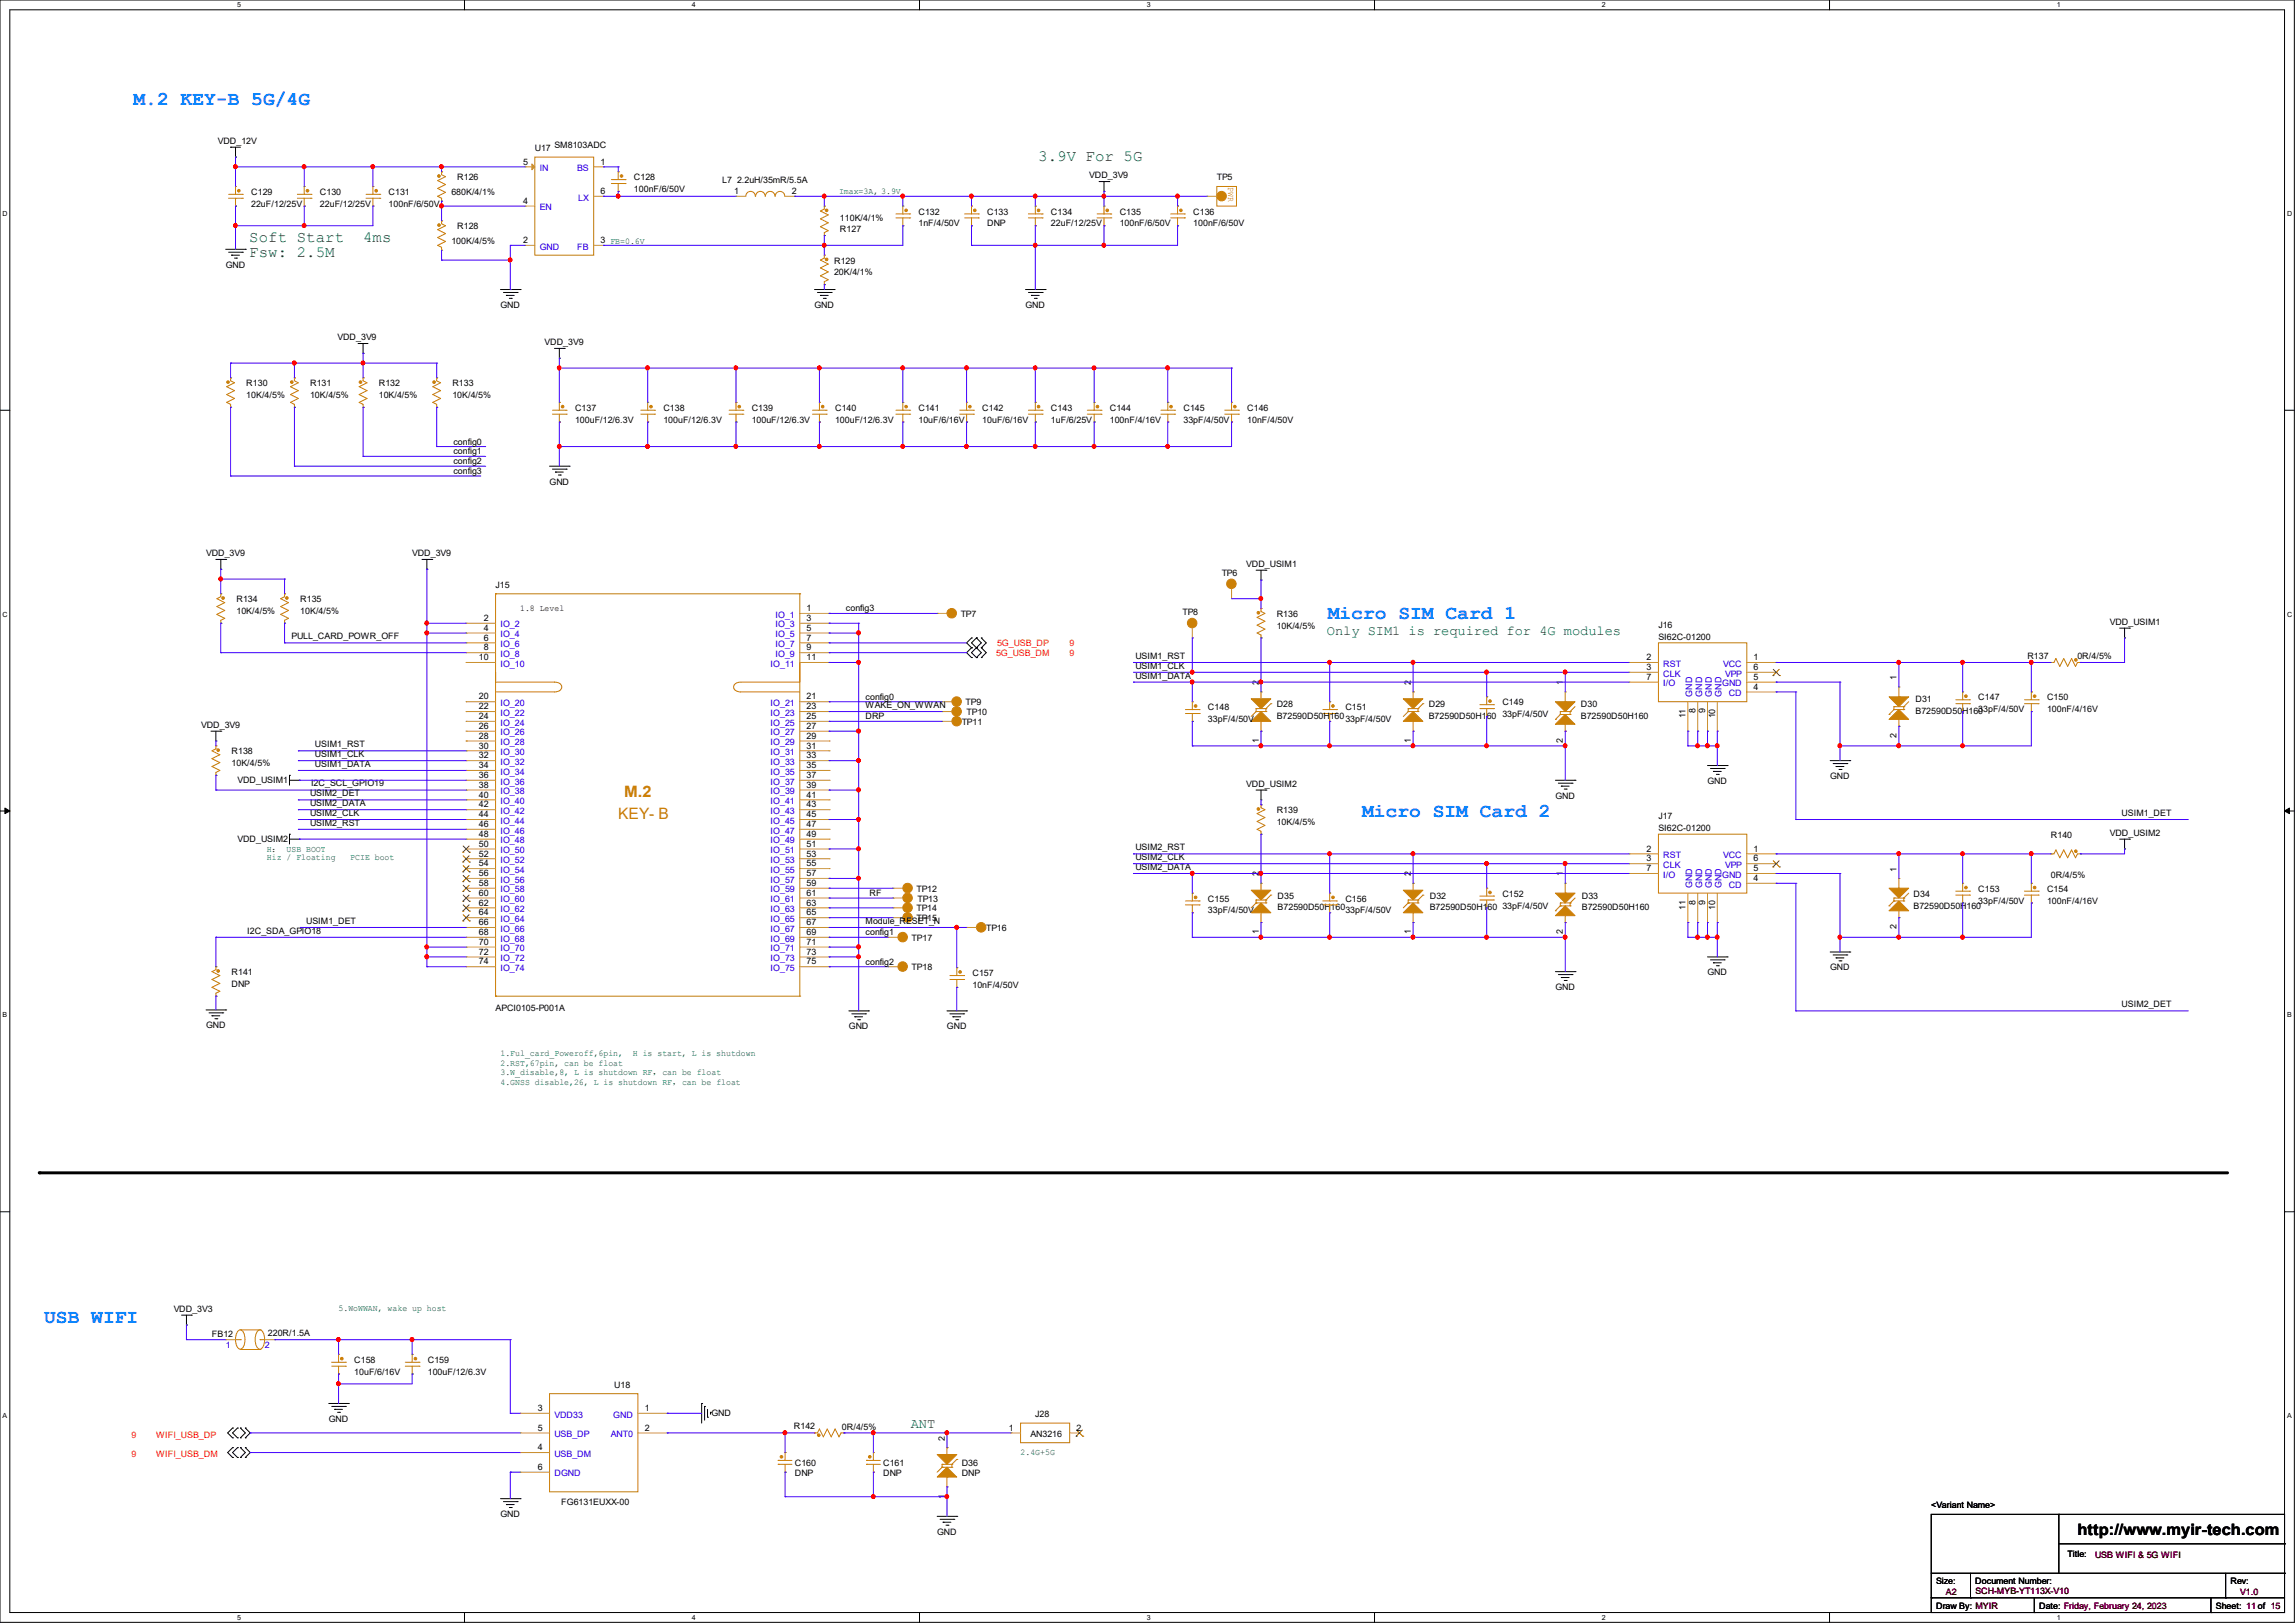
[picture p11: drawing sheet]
<svg xmlns="http://www.w3.org/2000/svg" width="297mm" height="210mm" viewBox="0 0 297 210" stroke-linecap="round" stroke-linejoin="round" font-family="sans-serif">
<defs><g id="words">
<g font-size="2.5" fill="#0080ff">
<text x="17.3" y="13.6">M.2 KEY-B 5G/4G</text>
<text x="171.8" y="80.1">Micro SIM Card 1</text>
<text x="176.3" y="105.7">Micro SIM Card 2</text>
<text x="5.7" y="171.2">USB WIFI</text>
</g>
<g font-size="2" fill="#008000">
<text x="134.4" y="20.9">3.9V For 5G</text>
<text x="32.3" y="31.3">Soft Start</text>
<text x="32.3" y="33.3">Fsw: 2.5M</text>
<text x="47" y="31.3">4ms</text>
</g>
<g font-size="2" fill="#cc8006">
<text x="80" y="105.9">KEY- B</text>
<text x="80.8" y="103.1">M.2</text>
</g>
<text font-size="2" x="268.9" y="198.6">http://www.myir-tech.com</text>
<g font-size="1.8" fill="#008000">
<text x="171.7" y="82.2">Only SIM1 is required for 4G modules</text>
<text x="117.9" y="184.8">ANT</text>
</g>
<g font-size="1.1">
<text x="28.2" y="18.6">VDD_12V</text>
<text x="59.2" y="23.3">R126</text>
<text x="67.7" y="21.3">5</text>
<text x="69.2" y="19.5">U17</text>
<text x="71.8" y="19.1">SM8103ADC</text>
<text x="77.7" y="21.3">1</text>
<text x="82" y="23.3">C128</text>
<text x="93.5" y="23.7">L7 2.2uH/35mR/5.5A</text>
<text x="141" y="23.1">VDD_3V9</text>
<text x="157.5" y="23.3">TP5</text>
<text x="32.5" y="25.2">C129</text>
<text x="32.5" y="26.8">22uF/12/25V</text>
<text x="41.4" y="25.2">C130</text>
<text x="41.4" y="26.8">22uF/12/25V</text>
<text x="50.3" y="25.2">C131</text>
<text x="50.3" y="26.8">100nF/6/50V</text>
<text x="58.4" y="25.2">680K/4/1%</text>
<text x="59.2" y="29.7">R128</text>
<text x="67.7" y="26.4">4</text>
<text x="77.7" y="25.1">6</text>
<text x="82" y="24.9">100nF/6/50V</text>
<text x="95" y="25.1">1</text>
<text x="102.5" y="25.1">2</text>
<text x="108.7" y="28.5">110K/4/1%</text>
<text x="118.9" y="27.8">C132</text>
<text x="118.9" y="29.3">1nF/4/50V</text>
<text x="127.8" y="27.8">C133</text>
<text x="127.8" y="29.3">DNP</text>
<text x="136" y="27.8">C134</text>
<text x="136" y="29.3">22uF/12/25V</text>
<text x="144.9" y="27.8">C135</text>
<text x="144.9" y="29.3">100nF/6/50V</text>
<text x="154.4" y="27.8">C136</text>
<text x="154.4" y="29.3">100nF/6/50V</text>
<text x="29.2" y="34.6">GND</text>
<text x="58.4" y="31.6">100K/4/5%</text>
<text x="67.7" y="31.5">2</text>
<text x="77.7" y="31.5">3 FB=0.6V</text>
<text x="107.9" y="34.1">R129</text>
<text x="107.9" y="35.6">20K/4/1%</text>
<text x="108.7" y="30.1">R127</text>
<text x="64.8" y="39.8">GND</text>
<text x="105.4" y="39.8">GND</text>
<text x="132.7" y="39.8">GND</text>
<text x="43.7" y="44">VDD_3V9</text>
<text x="70.5" y="44.7">VDD_3V9</text>
<text x="31.9" y="50">R130</text>
<text x="31.9" y="51.5">10K/4/5%</text>
<text x="40.1" y="50">R131</text>
<text x="40.1" y="51.5">10K/4/5%</text>
<text x="49" y="50">R132</text>
<text x="49" y="51.5">10K/4/5%</text>
<text x="58.5" y="50">R133</text>
<text x="58.5" y="51.5">10K/4/5%</text>
<text x="74.4" y="53.2">C137</text>
<text x="85.8" y="53.2">C138</text>
<text x="97.3" y="53.2">C139</text>
<text x="108.1" y="53.2">C140</text>
<text x="118.9" y="53.2">C141</text>
<text x="127.1" y="53.2">C142</text>
<text x="136" y="53.2">C143</text>
<text x="143.6" y="53.2">C144</text>
<text x="153.2" y="53.2">C145</text>
<text x="161.4" y="53.2">C146</text>
<text x="58.7" y="57.5">config0</text>
<text x="58.7" y="58.8">config1</text>
<text x="74.4" y="54.7">100uF/12/6.3V</text>
<text x="85.8" y="54.7">100uF/12/6.3V</text>
<text x="97.3" y="54.7">100uF/12/6.3V</text>
<text x="108.1" y="54.7">100uF/12/6.3V</text>
<text x="118.9" y="54.7">10uF/6/16V</text>
<text x="127.1" y="54.7">10uF/6/16V</text>
<text x="136" y="54.7">1uF/6/25V</text>
<text x="143.6" y="54.7">100nF/4/16V</text>
<text x="153.2" y="54.7">33pF/4/50V</text>
<text x="161.4" y="54.7">10nF/4/50V</text>
<text x="58.7" y="60.1">config2</text>
<text x="58.7" y="61.3">config3</text>
<text x="71.1" y="62.7">GND</text>
<text x="26.7" y="72">VDD_3V9</text>
<text x="53.3" y="72">VDD_3V9</text>
<text x="30.6" y="77.9">R134</text>
<text x="38.9" y="77.9">R135</text>
<text x="64.1" y="76">J15</text>
<text x="158.1" y="74.5">TP6</text>
<text x="161.3" y="73.4">VDD_USIM1</text>
<text x="30.6" y="79.5">10K/4/5%</text>
<text x="37.7" y="82.7">PULL_CARD_POWR_OFF</text>
<text x="38.9" y="79.5">10K/4/5%</text>
<text x="62.6" y="80.4">2</text>
<text x="62.6" y="81.6">4</text>
<text x="62.6" y="82.9">6</text>
<text x="67.3" y="79.1">1.8 Level</text>
<text x="104.4" y="79.1">1</text>
<text x="104.4" y="80.4">3</text>
<text x="104.4" y="81.6">5</text>
<text x="104.4" y="82.9">7</text>
<text x="109.5" y="79.1">config3</text>
<text x="124.3" y="79.8">TP7</text>
<text x="153" y="79.6">TP8</text>
<text x="165.2" y="79.8">R136</text>
<text x="165.2" y="81.4">10K/4/5%</text>
<text x="214.6" y="81.2">J16</text>
<text x="214.6" y="82.8">SI62C-01200</text>
<text x="273" y="80.9">VDD_USIM1</text>
<text x="62" y="85.4">10</text>
<text x="62.6" y="84.2">8</text>
<text x="104.4" y="84.2">9</text>
<text x="104.4" y="85.4">11</text>
<text x="146.9" y="85.3">USIM1_RST</text>
<text x="146.9" y="86.5">USIM1_CLK</text>
<text x="146.9" y="87.8">USIM1_DATA</text>
<text x="162.9" y="88.6" transform="rotate(-90 162.9 88.6)">2</text>
<text x="182.6" y="88.6" transform="rotate(-90 182.6 88.6)">2</text>
<text x="202.3" y="88.6" transform="rotate(-90 202.3 88.6)">1</text>
<text x="213.1" y="85.4">2</text>
<text x="213.1" y="86.7">3</text>
<text x="213.1" y="88">7</text>
<text x="226.9" y="85.4">1</text>
<text x="226.9" y="86.7">6</text>
<text x="226.9" y="88">5</text>
<text x="226.9" y="89.2">4</text>
<text x="245.5" y="88" transform="rotate(-90 245.5 88)">1</text>
<text x="262.4" y="85.3">R137</text>
<text x="268.9" y="85.3">0R/4/5%</text>
<text x="26" y="94.2">VDD_3V9</text>
<text x="62" y="91.8">22</text>
<text x="62" y="93.1">24</text>
<text x="62" y="94.3">26</text>
<text x="62" y="95.6">28</text>
<text x="62" y="90.5">20</text>
<text x="104.4" y="90.5">21</text>
<text x="104.4" y="91.8">23</text>
<text x="104.4" y="93.1">25</text>
<text x="104.4" y="94.3">27</text>
<text x="104.4" y="95.6">29</text>
<text x="112" y="90.6">config0</text>
<text x="112" y="91.6">WAKE_ON_WWAN</text>
<text x="112" y="93.1">DRP</text>
<text x="124.5" y="93.8">TP11</text>
<text x="125" y="91.3">TP9</text>
<text x="125.1" y="92.5">TP10</text>
<text x="156.3" y="91.9">C148</text>
<text x="156.3" y="93.4">33pF/4/50V</text>
<text x="165.2" y="91.5">D28</text>
<text x="165.2" y="93.1">B72590D50H160</text>
<text x="174.1" y="91.9">C151</text>
<text x="174.1" y="93.4">33pF/4/50V</text>
<text x="184.9" y="91.5">D29</text>
<text x="184.9" y="93.1">B72590D50H160</text>
<text x="194.4" y="91.3">C149</text>
<text x="194.4" y="92.8">33pF/4/50V</text>
<text x="204.6" y="91.5">D30</text>
<text x="204.6" y="93.1">B72590D50H160</text>
<text x="218.2" y="93" transform="rotate(-90 218.2 93)">11</text>
<text x="219.4" y="92.3" transform="rotate(-90 219.4 92.3)">8</text>
<text x="220.7" y="92.3" transform="rotate(-90 220.7 92.3)">9</text>
<text x="222" y="93" transform="rotate(-90 222 93)">10</text>
<text x="245.5" y="95.5" transform="rotate(-90 245.5 95.5)">2</text>
<text x="247.9" y="90.9">D31</text>
<text x="247.9" y="92.4">B72590D50H160</text>
<text x="256" y="90.6">C147</text>
<text x="256" y="92.2">33pF/4/50V</text>
<text x="264.9" y="90.6">C150</text>
<text x="264.9" y="92.2">100nF/4/16V</text>
<text x="30" y="97.6">R138</text>
<text x="30" y="99.1">10K/4/5%</text>
<text x="30.7" y="101.3">VDD_USIM1</text>
<text x="40.3" y="101.8">I2C_SCL_GPIO19</text>
<text x="40.8" y="96.7">USIM1_RST</text>
<text x="40.8" y="99.2">USIM1_DATA</text>
<text x="40.8" y="98">USIM1_CLK</text>
<text x="62" y="96.9">30</text>
<text x="62" y="98.1">32</text>
<text x="62" y="99.4">34</text>
<text x="62" y="100.7">36</text>
<text x="62" y="101.9">38</text>
<text x="104.4" y="96.9">31</text>
<text x="104.4" y="98.1">33</text>
<text x="104.4" y="99.4">35</text>
<text x="104.4" y="100.7">37</text>
<text x="104.4" y="101.9">39</text>
<text x="161.3" y="101.8">VDD_USIM2</text>
<text x="162.9" y="96.1" transform="rotate(-90 162.9 96.1)">1</text>
<text x="182.6" y="96.1" transform="rotate(-90 182.6 96.1)">1</text>
<text x="202.3" y="96.1" transform="rotate(-90 202.3 96.1)">2</text>
<text x="221" y="101.4">GND</text>
<text x="236.8" y="100.8">GND</text>
<text x="40.1" y="103">USIM2_DET</text>
<text x="40.1" y="104.3">USIM2_DATA</text>
<text x="40.1" y="106.9">USIM2_RST</text>
<text x="40.1" y="105.6">USIM2_CLK</text>
<text x="62" y="103.2">40</text>
<text x="62" y="104.5">42</text>
<text x="62" y="105.8">44</text>
<text x="62" y="107">46</text>
<text x="104.4" y="103.2">41</text>
<text x="104.4" y="104.5">43</text>
<text x="104.4" y="105.8">45</text>
<text x="104.4" y="107">47</text>
<text x="165.2" y="105.2">R139</text>
<text x="165.2" y="106.8">10K/4/5%</text>
<text x="201.3" y="103.3">GND</text>
<text x="214.6" y="106">J17</text>
<text x="214.6" y="107.5">SI62C-01200</text>
<text x="274.6" y="105.6">USIM1_DET</text>
<text x="30.7" y="108.9">VDD_USIM2</text>
<text x="62" y="108.3">48</text>
<text x="62" y="109.6">50</text>
<text x="62" y="110.8">52</text>
<text x="62" y="112.1">54</text>
<text x="62" y="113.4">56</text>
<text x="104.4" y="108.3">49</text>
<text x="104.4" y="109.6">51</text>
<text x="104.4" y="110.8">53</text>
<text x="104.4" y="112.1">55</text>
<text x="104.4" y="113.4">57</text>
<text x="146.9" y="112.6">USIM2_DATA</text>
<text x="146.9" y="111.3">USIM2_CLK</text>
<text x="146.9" y="110">USIM2_RST</text>
<text x="162.9" y="113.4" transform="rotate(-90 162.9 113.4)">2</text>
<text x="182.6" y="113.4" transform="rotate(-90 182.6 113.4)">2</text>
<text x="202.3" y="113.4" transform="rotate(-90 202.3 113.4)">1</text>
<text x="213.1" y="110.2">2</text>
<text x="213.1" y="111.5">3</text>
<text x="213.1" y="112.7">7</text>
<text x="226.9" y="110.2">1</text>
<text x="226.9" y="111.5">6</text>
<text x="226.9" y="112.7">5</text>
<text x="245.5" y="112.8" transform="rotate(-90 245.5 112.8)">1</text>
<text x="265.4" y="108.4">R140</text>
<text x="265.4" y="113.6">0R/4/5%</text>
<text x="273" y="108.2">VDD_USIM2</text>
<text x="39.6" y="119.6">USIM1_DET</text>
<text x="62" y="114.6">58</text>
<text x="62" y="115.9">60</text>
<text x="62" y="117.2">62</text>
<text x="62" y="118.5">64</text>
<text x="62" y="119.7">66</text>
<text x="104.4" y="114.6">59</text>
<text x="104.4" y="115.9">61</text>
<text x="104.4" y="117.2">63</text>
<text x="104.4" y="118.5">65</text>
<text x="104.4" y="119.7">67</text>
<text x="112" y="119.6">Module_RESET_N</text>
<text x="112.5" y="116">RF</text>
<text x="118.6" y="119.2">TP15</text>
<text x="118.6" y="117.9">TP14</text>
<text x="118.6" y="115.4">TP12</text>
<text x="118.7" y="116.7">TP13</text>
<text x="156.3" y="116.7">C155</text>
<text x="156.3" y="118.2">33pF/4/50V</text>
<text x="165.3" y="116.3">D35</text>
<text x="165.3" y="117.8">B72590D50H160</text>
<text x="174.1" y="116.7">C156</text>
<text x="174.1" y="118.2">33pF/4/50V</text>
<text x="185" y="116.3">D32</text>
<text x="185" y="117.8">B72590D50H160</text>
<text x="194.4" y="116">C152</text>
<text x="194.4" y="117.6">33pF/4/50V</text>
<text x="204.7" y="116.3">D33</text>
<text x="204.7" y="117.8">B72590D50H160</text>
<text x="218.2" y="117.7" transform="rotate(-90 218.2 117.7)">11</text>
<text x="219.4" y="117.1" transform="rotate(-90 219.4 117.1)">8</text>
<text x="220.7" y="117.1" transform="rotate(-90 220.7 117.1)">9</text>
<text x="222" y="117.7" transform="rotate(-90 222 117.7)">10</text>
<text x="226.9" y="114">4</text>
<text x="247.6" y="116">D34</text>
<text x="247.6" y="117.6">B72590D50H160</text>
<text x="256" y="115.4">C153</text>
<text x="256" y="116.9">33pF/4/50V</text>
<text x="264.9" y="115.4">C154</text>
<text x="264.9" y="116.9">100nF/4/16V</text>
<text x="32" y="120.8">I2C_SDA_GPIO18</text>
<text x="62" y="121">68</text>
<text x="62" y="122.3">70</text>
<text x="62" y="123.5">72</text>
<text x="62" y="124.8">74</text>
<text x="104.4" y="121">69</text>
<text x="104.4" y="122.3">71</text>
<text x="104.4" y="123.5">73</text>
<text x="104.4" y="124.8">75</text>
<text x="112" y="121">config1</text>
<text x="112" y="124.8">config2</text>
<text x="118" y="121.8">TP17</text>
<text x="118" y="125.6">TP18</text>
<text x="127.6" y="120.5">TP16</text>
<text x="162.9" y="120.9" transform="rotate(-90 162.9 120.9)">1</text>
<text x="182.6" y="120.9" transform="rotate(-90 182.6 120.9)">1</text>
<text x="202.3" y="120.9" transform="rotate(-90 202.3 120.9)">2</text>
<text x="236.8" y="125.6">GND</text>
<text x="245.5" y="120.3" transform="rotate(-90 245.5 120.3)">2</text>
<text x="30" y="126.2">R141</text>
<text x="30" y="127.7">DNP</text>
<text x="64.1" y="130.8">APCI0105-P001A</text>
<text x="125.9" y="126.3">C157</text>
<text x="125.9" y="127.9">10nF/4/50V</text>
<text x="201.3" y="128.1">GND</text>
<text x="221" y="126.2">GND</text>
<text x="274.6" y="130.3">USIM2_DET</text>
<text x="26.7" y="133.1">GND</text>
<text x="109.9" y="133.2">GND</text>
<text x="122.6" y="133.2">GND</text>
<text x="22.5" y="169.8">VDD_3V3</text>
<text x="27.4" y="173.1">FB12</text>
<text x="34.7" y="172.9">220R/1.5A</text>
<text x="45.8" y="176.4">C158</text>
<text x="45.8" y="177.9">10uF/6/16V</text>
<text x="55.4" y="176.4">C159</text>
<text x="55.4" y="177.9">100uF/12/6.3V</text>
<text x="79.5" y="179.7">U18</text>
<text x="42.5" y="184">GND</text>
<text x="69.6" y="182.6">3</text>
<text x="69.6" y="185.1">5</text>
<text x="83.4" y="182.6">1</text>
<text x="83.4" y="185.1">2</text>
<text x="92.1" y="183.2">GND</text>
<text x="102.7" y="184.9">R142</text>
<text x="109" y="185">0R/4/5%</text>
<text x="130.6" y="185.1">1</text>
<text x="133.3" y="185.9">AN3216</text>
<text x="134" y="183.4">J28</text>
<text x="139.3" y="185.1">2</text>
<text x="69.6" y="187.7">4</text>
<text x="69.6" y="190.2">6</text>
<text x="102.9" y="189.7">C160</text>
<text x="102.9" y="191">DNP</text>
<text x="114.3" y="189.7">C161</text>
<text x="114.3" y="191">DNP</text>
<text x="122.3" y="186.4" transform="rotate(-90 122.3 186.4)">2</text>
<text x="124.5" y="189.7">D36</text>
<text x="124.5" y="191">DNP</text>
<text x="64.8" y="196.3">GND</text>
<text x="72.6" y="194.8">FG6131EUXX-00</text>
<text x="122.3" y="193.9" transform="rotate(-90 122.3 193.9)">1</text>
<text x="249.9" y="195.2">&lt;Variant Name&gt;</text>
<text x="121.3" y="198.6">GND</text>
<text x="267.6" y="201.5">Title:</text>
<text x="250.6" y="204.9">Size:</text>
<text x="250.6" y="208.2">Draw By: MYIR</text>
<text x="255.6" y="204.9">Document Number:</text>
<text x="263.9" y="208.2">Date: Friday, February 24, 2023</text>
<text x="286.8" y="208.2">Sheet: 11 of 15</text>
<text x="288.7" y="204.9">Rev:</text>
</g>
<g font-size="1.1" fill="#00c">
<text x="69.8" y="22.1">IN</text>
<text x="74.7" y="22.1">BS</text>
<text x="69.8" y="27.2">EN</text>
<text x="74.8" y="26">LX</text>
<text x="69.8" y="32.3">GND</text>
<text x="74.7" y="32.3">FB</text>
<text x="64.8" y="81.2">IO_2</text>
<text x="64.8" y="82.5">IO_4</text>
<text x="64.8" y="83.7">IO_6</text>
<text x="100.4" y="79.9">IO_1</text>
<text x="100.4" y="81.2">IO_3</text>
<text x="100.4" y="82.5">IO_5</text>
<text x="100.4" y="83.7">IO_7</text>
<text x="64.8" y="85">IO_8</text>
<text x="64.8" y="86.3">IO_10</text>
<text x="99.7" y="86.3">IO_11</text>
<text x="100.4" y="85">IO_9</text>
<text x="215.3" y="86.3">RST</text>
<text x="215.3" y="87.5">CLK</text>
<text x="215.3" y="88.8">I/O</text>
<text x="222.9" y="88.8">GND</text>
<text x="223" y="86.3">VCC</text>
<text x="223.3" y="87.5">VPP</text>
<text x="64.8" y="92.6">IO_22</text>
<text x="64.8" y="93.9">IO_24</text>
<text x="64.8" y="95.2">IO_26</text>
<text x="64.8" y="91.4">IO_20</text>
<text x="99.7" y="91.4">IO_21</text>
<text x="99.7" y="92.6">IO_23</text>
<text x="99.7" y="93.9">IO_25</text>
<text x="99.7" y="95.2">IO_27</text>
<text x="219" y="90.2" transform="rotate(-90 219 90.2)">GND</text>
<text x="220.3" y="90.2" transform="rotate(-90 220.3 90.2)">GND</text>
<text x="221.5" y="90.2" transform="rotate(-90 221.5 90.2)">GND</text>
<text x="222.8" y="90.2" transform="rotate(-90 222.8 90.2)">GND</text>
<text x="223.7" y="90.1">CD</text>
<text x="64.8" y="96.4">IO_28</text>
<text x="64.8" y="97.7">IO_30</text>
<text x="64.8" y="99">IO_32</text>
<text x="64.8" y="100.2">IO_34</text>
<text x="64.8" y="101.5">IO_36</text>
<text x="99.7" y="96.4">IO_29</text>
<text x="99.7" y="97.7">IO_31</text>
<text x="99.7" y="99">IO_33</text>
<text x="99.7" y="100.2">IO_35</text>
<text x="99.7" y="101.5">IO_37</text>
<text x="64.8" y="102.8">IO_38</text>
<text x="64.8" y="104.1">IO_40</text>
<text x="64.8" y="105.3">IO_42</text>
<text x="64.8" y="106.6">IO_44</text>
<text x="64.8" y="107.9">IO_46</text>
<text x="99.7" y="102.8">IO_39</text>
<text x="99.7" y="104.1">IO_41</text>
<text x="99.7" y="105.3">IO_43</text>
<text x="99.7" y="106.6">IO_45</text>
<text x="99.7" y="107.9">IO_47</text>
<text x="64.8" y="109.1">IO_48</text>
<text x="64.8" y="110.4">IO_50</text>
<text x="64.8" y="111.7">IO_52</text>
<text x="64.8" y="112.9">IO_54</text>
<text x="99.7" y="109.1">IO_49</text>
<text x="99.7" y="110.4">IO_51</text>
<text x="99.7" y="111.7">IO_53</text>
<text x="99.7" y="112.9">IO_55</text>
<text x="215.3" y="111">RST</text>
<text x="215.3" y="112.3">CLK</text>
<text x="215.3" y="113.6">I/O</text>
<text x="222.9" y="113.6">GND</text>
<text x="223" y="111">VCC</text>
<text x="223.3" y="112.3">VPP</text>
<text x="64.8" y="114.2">IO_56</text>
<text x="64.8" y="115.5">IO_58</text>
<text x="64.8" y="116.8">IO_60</text>
<text x="64.8" y="118">IO_62</text>
<text x="64.8" y="119.3">IO_64</text>
<text x="99.7" y="114.2">IO_57</text>
<text x="99.7" y="115.5">IO_59</text>
<text x="99.7" y="116.8">IO_61</text>
<text x="99.7" y="118">IO_63</text>
<text x="99.7" y="119.3">IO_65</text>
<text x="219" y="114.9" transform="rotate(-90 219 114.9)">GND</text>
<text x="220.3" y="114.9" transform="rotate(-90 220.3 114.9)">GND</text>
<text x="221.5" y="114.9" transform="rotate(-90 221.5 114.9)">GND</text>
<text x="222.8" y="114.9" transform="rotate(-90 222.8 114.9)">GND</text>
<text x="223.7" y="114.9">CD</text>
<text x="64.8" y="120.6">IO_66</text>
<text x="64.8" y="121.8">IO_68</text>
<text x="64.8" y="123.1">IO_70</text>
<text x="64.8" y="124.4">IO_72</text>
<text x="64.8" y="125.6">IO_74</text>
<text x="99.7" y="120.6">IO_67</text>
<text x="99.7" y="121.8">IO_69</text>
<text x="99.7" y="123.1">IO_71</text>
<text x="99.7" y="124.4">IO_73</text>
<text x="99.7" y="125.6">IO_75</text>
<text x="29.2" y="174.5">1</text>
<text x="34.3" y="174.5">2</text>
<text x="71.8" y="183.4">VDD33</text>
<text x="71.8" y="186">USB_DP</text>
<text x="79" y="186">ANT0</text>
<text x="79.4" y="183.4">GND</text>
<text x="71.8" y="188.5">USB_DM</text>
<text x="71.8" y="191.1">DGND</text>
</g>
<g font-size="1.1" fill="#008000">
<text x="108.6" y="25.1">Imax=3A, 3.9V</text>
<text x="34.5" y="110.2">H： USB BOOT</text>
<text x="34.5" y="111.3">Hiz / Floating</text>
<text x="45.3" y="111.3">PCIE boot</text>
<text x="64.8" y="136.6">1.Ful_card_Poweroff,6pin,</text>
<text x="64.8" y="137.9">2.RST,67pin, can be float</text>
<text x="81.9" y="136.6">H is start, L is shutdown</text>
<text x="64.8" y="139.2">3.W_disable,8, L is shutdown RF，can be float</text>
<text x="64.8" y="140.4">4.GNSS disable,26, L is shutdown RF，can be float</text>
<text x="43.8" y="169.6">5.WoWWAN, wake up host</text>
<text x="132.1" y="188.3">2.4G+5G</text>
</g>
<text font-size="1.1" fill="#cc8006" x="158.9" y="24.3" transform="rotate(90 158.9 24.3)">PWR</text>
<g font-size="1.1" fill="#f00">
<text x="129" y="83.7">5G_USB_DP</text>
<text x="138.4" y="83.7">9</text>
<text x="128.9" y="84.9">5G_USB_DM</text>
<text x="138.4" y="84.9">9</text>
<text x="17" y="186">9</text>
<text x="17" y="188.6">9</text>
<text x="20.2" y="186">WIFI_USB_DP</text>
<text x="20.2" y="188.6">WIFI_USB_DM</text>
</g>
<g font-size="1.1" fill="#800000">
<text x="271.1" y="201.6">USB WIFI &amp; 5G WIFI</text>
<text x="251.8" y="206.3">A2</text>
<text x="255.6" y="206.2">SCH-MYB-YT113X-V10</text>
<text x="289.9" y="206.3">V1.0</text>
</g>
<g font-size=".9">
<text x="30.7" y=".9">5</text>
<text x="89.5" y=".9">4</text>
<text x="148.4" y=".9">3</text>
<text x="207.3" y=".9">2</text>
<text x="266.2" y=".9">1</text>
<text x=".3" y="28">D</text>
<text x="296" y="28">D</text>
<text x=".3" y="79.8">C</text>
<text x="296" y="79.8">C</text>
<text x=".3" y="131.7">B</text>
<text x="296" y="131.7">B</text>
<text x=".3" y="183.5">A</text>
<text x="296" y="183.5">A</text>
<text x="30.7" y="209.6">5</text>
<text x="89.5" y="209.6">4</text>
<text x="148.4" y="209.6">3</text>
<text x="207.3" y="209.6">2</text>
<text x="266.2" y="209.6">1</text>
</g>
</g></defs>
<path d="M0 0h296.9v209.9h-296.9zM1.3 1.3h294.4v207.4h-294.4z" fill="none" stroke="#000" stroke-width=".13"/>
<g fill="#fff">
<path d="M30.7 .1h.5v1h-.5z"/>
<path d="M30.7 208.8h.5v1h-.5z"/>
</g>
<path d="M60.1 0v1.3M60.1 208.7v1.2" fill="none" stroke="#000" stroke-width=".13"/>
<g fill="#fff">
<path d="M89.5 .1h.5v1h-.5z"/>
<path d="M89.5 208.8h.5v1h-.5z"/>
</g>
<path d="M119 0v1.3M119 208.7v1.2" fill="none" stroke="#000" stroke-width=".13"/>
<g fill="#fff">
<path d="M148.4 .1h.5v1h-.5z"/>
<path d="M148.4 208.8h.5v1h-.5z"/>
</g>
<path d="M177.9 0v1.3M177.9 208.7v1.2" fill="none" stroke="#000" stroke-width=".13"/>
<g fill="#fff">
<path d="M207.3 .1h.5v1h-.5z"/>
<path d="M207.3 208.8h.5v1h-.5z"/>
</g>
<path d="M236.8 0v1.3M236.8 208.7v1.2" fill="none" stroke="#000" stroke-width=".13"/>
<g fill="#fff">
<path d="M266.2 .1h.5v1h-.5z"/>
<path d="M266.2 208.8h.5v1h-.5z"/>
<path d="M.3 27.2h.7v1h-.7z"/>
<path d="M296 27.2h.6v1h-.6z"/>
<path d="M.3 79h.7v1h-.7z"/>
<path d="M296 79h.6v1h-.6z"/>
</g>
<path d="M0 53.1h1.3M295.7 53.1h1.2" fill="none" stroke="#000" stroke-width=".13"/>
<g fill="#fff">
<path d="M.3 130.9h.6v1h-.6z"/>
<path d="M296 130.9h.6v1h-.6z"/>
</g>
<path d="M0 104.9h1.3M295.7 104.9h1.2" fill="none" stroke="#000" stroke-width=".13"/>
<path d="M.6 104.6l.7 .3-.7 .4zM295.7 104.9l.6-.3v.7z" fill="#000" stroke="#000" stroke-width=".13"/>
<g fill="#fff">
<path d="M.3 182.7h.6v1h-.6z"/>
<path d="M296 182.7h.5v1h-.5z"/>
</g>
<g fill="none" stroke="#000" stroke-width=".13">
<path d="M29.8 19h.1M29.8 19h1.3M30.5 19v1.3M29.2 32.3h2.5M29.6 32.6h1.8M30 33h.1M30 33h1M30.4 33.4h.2M30.5 20.3h.1M30.6 33.4h.1M31.4 32.6h.1M31.7 32.3h.1"/>
<path d="M64.8 37.5h2.5M65.2 37.8h1.7M65.5 38.2h.1M65.5 38.2h1M65.9 38.6h.3M66.2 38.6h.1M66.9 37.8h.1M67.3 37.5h.1M105.4 37.5h2.5M105.8 37.8h1.8M106.2 38.2h.1M106.2 38.2h1"/>
<path d="M106.6 38.6h.2M106.8 38.6h.1M107.6 37.8h.1M107.9 37.5h.1M132.7 37.5h2.6M133.1 37.8h1.8M133.5 38.2h.1M133.5 38.2h1M133.9 38.6h.2M134.1 38.6h.1M134.9 37.8h.1M135.3 37.5h.1"/>
<path d="M142.2 23.5h1.3M142.9 24.8h.1M142.9 23.5v1.3M143.5 23.5h.1M46.4 44.4h.1M46.4 44.4h1.2M47 45.7h.1M47 44.4v1.3M71.8 45.1h1.2M72.4 46.4h.1M72.4 45.1v1.3M73 45.1h.1"/>
<path d="M27.9 72.4h1.3M28.6 73.7h.1M28.6 72.4v1.3M29.2 72.4h.1M54.6 72.4h1.3M55.2 73.7h.1M55.2 72.4v1.3M55.9 72.4h.1M71.1 60.3h2.6M71.5 60.7h1.8M71.9 61.1h.1M71.9 61.1h1"/>
<path d="M72.3 61.5h.2M72.5 61.5h.1M73.3 60.7h.1M73.7 60.3h.1M162.6 73.8h1.2M163.2 75.1h.1M163.2 73.8v1.3M163.8 73.8h.1M27.3 94.6h1.3M27.9 95.9h.1M27.9 94.6v1.3M28.6 94.6h.1"/>
<path d="M125.7 82.5h.1M125.7 83.8h.1M125.7 85.1h.1M125.7 82.5l-.6 .7 .6 .6M125.7 83.8l-.6 .7 .6 .6M126.4 83.8h.1M126.4 82.5h.1M126.4 85.1h.1M126.4 82.5l-.7 .7 1.3 1.3-.6 .6M126.4 82.5l.6 .7-1.3 1.3 .7 .6M127 82.5h.1M127 83.8h.1"/>
<path d="M127 85.1h.1M127 82.5l.6 .7-.6 .6M127 83.8l.6 .7-.6 .6M221 99.1h2.5M221.4 99.4h1.7M221.7 99.8h.1M221.7 99.8h1.1M223.1 99.4h.1M223.5 99.1h.1M236.9 98.4h2.5M237.2 98.8h1.8M237.6 99.2h.1"/>
<path d="M237.6 99.2h1M238 99.6h.3M238.3 99.6h.1M239 98.8h.1M239.4 98.4h.1M274.3 81.3h1.3M275 82.5h.1M275 81.3v1.2M275.6 81.3h.1M37.5 107.9h.1M37.5 100.3h.1M37.5 108.6h1.2"/>
<path d="M37.5 100.3v1.3M37.5 107.9v1.3M37.5 101h1.2M38.7 108.6h.1M38.7 101h.1M162.6 102.2h1.2M163.2 103.5h.1M163.2 102.2v1.3M163.8 102.2h.1M201.3 101h2.5M201.7 101.3h1.8M202.1 101.7h.1"/>
<path d="M202.1 101.7h1M202.4 102.1h.3M202.7 102.1h.1M203.5 101.3h.1M203.8 101h.1M222.1 100.2h.3M222.4 100.2h.1M274.3 108.6h1.3M275 109.9h.1M275 108.6v1.3M275.6 108.6h.1M26.7 130.7h2.5"/>
<path d="M27.1 131.1h1.7M27.4 131.4h.1M27.4 131.4h1M27.8 131.8h.3M28.1 131.8h.1M28.8 131.1h.1M29.2 130.7h.1M109.9 130.8h2.5M110.2 131.2h1.8M110.6 131.6h.1M110.6 131.6h1M111 132h.3"/>
<path d="M111.3 132h.1M112 131.2h.1M112.4 130.8h.1M122.6 130.8h2.5M122.9 131.2h1.8M123.3 131.6h.1M123.3 131.6h1M123.7 132h.3M124 132h.1M124.7 131.2h.1M125.1 130.8h.1M201.3 125.7h2.5"/>
<path d="M201.7 126.1h1.8M202.1 126.5h.1M202.1 126.5h1M202.4 126.9h.3M202.7 126.9h.1M203.5 126.1h.1M203.8 125.7h.1M221 123.8h2.5M221.4 124.2h1.7M221.7 124.6h.1M221.7 124.6h1.1M222.1 125h.3"/>
<path d="M222.4 125h.1M223.1 124.2h.1M223.5 123.8h.1M236.9 123.2h2.5M237.2 123.6h1.8M237.6 124h.1M237.6 124h1M238 124.3h.3M238.3 124.3h.1M239 123.6h.1M239.4 123.2h.1M0 156.8h1.3"/>
<path d="M295.7 156.8h1.2M23.5 170.2h1.3M24.1 171.4h.1M24.1 170.2v1.2M24.8 170.2h.1M30.1 184.8h.1M30.1 186.1h.1M30.1 187.3h.1M30.1 188.6h.1M30.1 184.8l-.6 .6 .6 .7M30.1 187.3l-.6 .7 .6 .6M30.7 186.1h.1"/>
<path d="M30.7 184.8h.1M30.7 188.6h.1M30.7 187.3h.1M30.7 184.8l-.6 .6 .6 .7M30.7 187.3l-.6 .7 .6 .6M31.1 186.1h.1M31.1 184.8h.1M31.1 188.6h.1M31.1 187.3h.1M31.1 184.8l.6 .6-.6 .7M31.1 187.3l.6 .7-.6 .6M31.7 184.8h.1"/>
<path d="M31.7 186.1h.1M31.7 187.3h.1M31.7 188.6h.1M31.7 184.8l.7 .6-.7 .7M31.7 187.3l.7 .7-.7 .6M42.5 181.6h2.6M42.9 182h1.8M43.3 182.4h.1M43.3 182.4h1M43.7 182.8h.2M43.9 182.8h.1M44.7 182h.1"/>
<path d="M45.1 181.6h.1M64.8 193.9h2.5M65.2 194.3h1.7M65.5 194.7h.1M65.5 194.7h1M65.9 195.1h.3M66.2 195.1h.1M66.9 194.3h.1M67.3 193.9h.1M90.8 181.6h.1M90.8 181.6v2.5M91.2 182h.1"/>
<path d="M91.2 182v1.8M91.6 183.4h.1M91.6 182.4v1M91.9 182.8h.1M91.9 182.8v.2M121.3 196.2h2.5M121.7 196.6h1.7M122 197h.1M122 197h1.1M122.4 197.4h.3M122.7 197.4h.1M123.4 196.6h.1"/>
<path d="M123.8 196.2h.1M249.9 196h45.8v12.7h-45.8zM266.4 196h.1M266.4 196v7.6M266.4 199.8h29.3M295.7 199.8h.1M249.9 206.8h.1M249.9 206.8h45.8M249.9 203.6h45.8M255 206.8h.1M255 203.6v3.2M263.3 208.7h.1"/>
<path d="M263.3 206.8v1.9M286.1 208.7h.1M286.1 206.8v1.9M288 206.8h.1M288 203.6v3.2M295.7 203.6h.1"/>
</g>
<path d="M5.1 151.8h283.2" fill="none" stroke="#000" stroke-width=".38"/>
<circle cx="5.1" cy="151.8" r=".19" fill="#000"/>
<g fill="none" stroke="#cc8006" stroke-width=".13">
<path d="M29.6 25.7h1.8M29.6 25.1h1.8M30.5 24.1h.1M30.5 26.7h.1M30.5 24.1v1M30.5 25.7v1M31.4 25.7h.1M31.4 25.1h.1M38.5 25.7h1.8M38.5 25.1h1.8M39.4 24.1h.1M39.4 26.7h.1"/>
<path d="M39.4 24.1v1M39.4 25.7v1M40.3 25.7h.1M40.3 25.1h.1M47.4 25.7h1.7M47.4 25.1h1.7M48.3 24.1h.1M48.3 26.7h.1M48.3 24.1v1M48.3 25.7v1M49.1 25.7h.1M49.1 25.1h.1"/>
<path d="M57.1 32.4h.1M57.1 28.6h.1M57.1 26h.1M57.1 22.2h.1M57.1 28.6v.4l.6 .2-1.1 .5 1.1 .5-1.1 .5 1.1 .5-1.1 .5 .5 .3v.4M57.1 22.2v.4l.6 .3-1.1 .5 1.1 .5-1.1 .5 1.1 .5-1.1 .5 .5 .3v.3M69.2 20.3h7.6v12.7h-7.6zM79.1 23.7h1.8M79.1 23.2h1.8M80 22.2h.1M80 24.8h.1M80 22.2v1"/>
<path d="M80 23.7v1.1M80.9 23.7h.1M80.9 23.2h.1M97.7 25.4a.61 .61 0 0 0-.6-.6 .61 .61 0 0 0-.6 .6M99 25.4a.61 .61 0 0 0-.6-.6 .61 .61 0 0 0-.6 .6M100.3 25.4a.61 .61 0 0 0-.6-.6 .61 .61 0 0 0-.6 .6M101.6 25.4a.61 .61 0 0 0-.7-.6 .61 .61 0 0 0-.6 .6M106.7 36.8h.1M106.7 33h.1M106.7 30.5h.1M106.7 26.7h.1M106.7 33v.4l-.5 .3 1 .5-1 .5 1 .5-1 .5 1 .5-.5 .2v.4"/>
<path d="M106.7 26.7v.4l-.5 .2 1 .5-1 .5 1 .5-1 .5 1 .5-.5 .3v.4M116 28.2h1.7M116 27.7h1.7M116.8 26.7h.1M116.8 29.2h.1M116.8 26.7v1M116.8 28.2v1M117.7 28.2h.1M117.7 27.7h.1M124.8 28.2h1.8M124.8 27.7h1.8M125.7 26.7h.1"/>
<path d="M125.7 29.2h.1M125.7 26.7v1M125.7 28.2v1M126.6 28.2h.1M126.6 27.7h.1M133.1 28.2h1.8M133.1 27.7h1.8M134 26.7h.1M134 29.2h.1M134 26.7v1M134 28.2v1M134.9 28.2h.1"/>
<path d="M134.9 27.7h.1M142 28.2h1.8M142 27.7h1.8M142.9 26.7h.1M142.9 29.2h.1M142.9 26.7v1M142.9 28.2v1M143.8 28.2h.1M143.8 27.7h.1M151.5 28.2h1.8M151.5 27.7h1.8M152.4 26.7h.1"/>
<path d="M152.4 29.2h.1M152.4 26.7v1M152.4 28.2v1M153.3 28.2h.1M153.3 27.7h.1M157.5 24.1h2.5v2.6h-2.5zM29.8 52.7h.1M29.8 48.9h.1M29.8 48.9v.4l.6 .2-1.1 .5 1.1 .5-1.1 .6 1.1 .5-1.1 .5 .5 .2v.4M38.1 52.7h.1M38.1 48.9h.1M38.1 48.9v.4l.5 .2-1 .5 1 .5-1 .6 1 .5-1 .5 .5 .2v.4"/>
<path d="M47 52.7h.1M47 48.9h.1M47 48.9v.4l.5 .2-1 .5 1 .5-1 .6 1 .5-1 .5 .5 .2v.4M56.5 52.7h.1M56.5 48.9h.1M56.5 48.9v.4l.5 .2-1 .5 1 .5-1 .6 1 .5-1 .5 .5 .2v.4M71.5 53.6h1.8M71.5 53.1h1.8M72.4 52.1h.1M72.4 54.6h.1M72.4 52.1v1M72.4 53.6v1"/>
<path d="M73.3 53.6h.1M73.3 53.1h.1M82.9 53.6h1.8M82.9 53.1h1.8M83.8 52.1h.1M83.8 54.6h.1M83.8 52.1v1M83.8 53.6v1M84.7 53.6h.1M84.7 53.1h.1M94.4 53.6h1.7M94.4 53.1h1.7"/>
<path d="M95.2 52.1h.1M95.2 54.6h.1M95.2 52.1v1M95.2 53.6v1M96.1 53.6h.1M96.1 53.1h.1M105.2 53.6h1.7M105.2 53.1h1.7M106 52.1h.1M106 54.6h.1M106 52.1v1M106 53.6v1"/>
<path d="M106.9 53.6h.1M106.9 53.1h.1M116 53.6h1.7M116 53.1h1.7M116.8 52.1h.1M116.8 54.6h.1M116.8 52.1v1M116.8 53.6v1M117.7 53.6h.1M117.7 53.1h.1M124.2 53.6h1.8M124.2 53.1h1.8"/>
<path d="M125.1 52.1h.1M125.1 54.6h.1M125.1 52.1v1M125.1 53.6v1M126 53.6h.1M126 53.1h.1M133.1 53.6h1.8M133.1 53.1h1.8M134 52.1h.1M134 54.6h.1M134 52.1v1M134 53.6v1"/>
<path d="M134.9 53.6h.1M134.9 53.1h.1M140.7 53.6h1.8M140.7 53.1h1.8M141.6 52.1h.1M141.6 54.6h.1M141.6 52.1v1M141.6 53.6v1M142.5 53.6h.1M142.5 53.1h.1M150.2 53.6h1.8M150.2 53.1h1.8"/>
<path d="M151.1 52.1h.1M151.1 54.6h.1M151.1 52.1v1M151.1 53.6v1M152 53.6h.1M152 53.1h.1M158.5 53.6h1.8M158.5 53.1h1.8M159.4 52.1h.1M159.4 54.6h.1M159.4 52.1v1M159.4 53.6v1"/>
<path d="M160.3 53.6h.1M160.3 53.1h.1M28.6 76.8h.1M28.6 76.8v.4l-.5 .3 1 .5-1 .5 1 .5-1 .5 1 .5-.5 .3v.3M36.8 76.8h.1M36.8 76.8v.4l-.5 .3 1 .5-1 .5 1 .5-1 .5 1 .5-.5 .3v.3M64.1 76.8h.1M64.1 76.8h39.4M64.1 76.8v52.1M103.5 76.8h.1M103.5 76.8v52.1M163.2 78.7h.1"/>
<path d="M163.2 78.7v.4l.5 .3-1 .5 1 .5-1 .5 1 .5-1 .5 .5 .3v.3M27.9 96.5h.1M27.9 96.5v.4l-.5 .3 1 .5-1 .5 1 .5-1 .5 1 .5-.5 .2v.4M28.6 80.6h.1M36.8 80.6h.1M64.1 88.3h7.7l.5 .1 .3 .2 .1 .3-.1 .3-.3 .2-.5 .1h-7.7M103.5 88.3h-7.6l-.5 .1-.4 .2-.1 .3 .1 .3 .4 .2 .5 .1h7.6M153.4 92.3h1.8M153.4 91.8h1.8M154.3 90.8h.1M154.3 93.3h.1M154.3 90.8v1"/>
<path d="M154.3 92.3v1M155.2 92.3h.1M155.2 91.8h.1M162.6 92.1h.1M162.6 91.7h.1M162.6 91.7v.4M162.6 92.1h1.2M162.6 91.7h1.2M162.6 92.1l-.7 .6M163.2 82.5h.1M163.2 93.3h.1M163.2 89.5h.1"/>
<path d="M163.2 89.5v.9M163.2 93.3v1.3M163.8 92.1h.1M163.8 91.7h.1M163.8 91.7v.4M164.5 91.1h.1M164.5 91.1l-.7 .6M171.2 92.3h1.8M171.2 91.8h1.8M172.1 90.8h.1M172.1 93.3h.1M172.1 90.8v1"/>
<path d="M172.1 92.3v1M173 92.3h.1M173 91.8h.1M182.2 92.1h.1M182.2 91.7h.1M182.2 92.1h1.3M182.2 92.1l-.6 .6M182.2 91.7h1.3M182.2 91.7v.4M182.9 93.3h.1M182.9 89.5h.1M182.9 89.5v.9"/>
<path d="M182.9 93.3v1.3M183.5 92.1h.1M183.5 91.7h.1M183.5 91.7v.4M184.1 91.1h.1M184.1 91.1l-.6 .6M191.5 91.7h1.8M191.5 91.2h1.8M192.4 90.2h.1M192.4 92.7h.1M192.4 90.2v1M192.4 91.7v1"/>
<path d="M193.3 91.7h.1M193.3 91.2h.1M201.3 93.1h.1M201.9 92.1h.1M201.9 92.5h.1M201.9 92.1h1.3M201.9 92.1v.4M201.9 92.5l-.6 .6M201.9 92.5h1.3M202.6 90.8h.1M202.6 94.6h.1M202.6 89.5v1.3"/>
<path d="M202.6 93.7v.9M203.2 92.1h.1M203.2 92.5h.1M203.2 92.1v.4M203.8 91.4l-.6 .7M214.6 83.2h11.5v7.6h-11.5zM244.5 92.5h.1M245.1 91.4h.1M245.1 91.8h.1M245.1 91.4v.4M245.1 91.8h1.3M245.1 91.4h1.3"/>
<path d="M245.1 91.8l-.6 .7M245.7 90.2h.1M245.7 94h.1M245.7 88.9v1.3M245.7 93.1v.9M246.4 91.4h.1M246.4 91.8h.1M246.4 91.4v.4M247 90.8l-.6 .6M253.1 91.1h1.8M253.1 90.6h1.8M254 89.5h.1"/>
<path d="M254 92.1h.1M254 89.5v1.1M254 91.1v1M254.9 91.1h.1M254.9 90.6h.1M262 91.1h1.8M262 90.6h1.8M262.9 89.5h.1M262.9 92.1h.1M262.9 89.5v1.1M262.9 91.1v1M263.8 91.1h.1"/>
<path d="M263.8 90.6h.1M265.4 85.7h.1M265.4 85.7h.4l.3-.5 .5 1 .5-1 .5 1 .5-1 .5 1 .3-.5h.3M269.2 85.7h.1M27.9 100.3h.1M153.4 117.1h1.8M153.4 116.6h1.8M154.3 115.6h.1M154.3 118.1h.1M154.3 115.6v1M154.3 117.1v1M155.2 117.1h.1"/>
<path d="M155.2 116.6h.1M162.6 116.8h.1M162.6 116.5h.1M162.6 116.8l-.7 .7M162.6 116.8h1.2M162.6 116.5h1.2M162.6 116.5v.3M163.2 107.9h.1M163.2 104.1h.1M163.2 118.1h.1M163.2 114.3h.1M163.2 104.1v.4l.5 .3-1 .5 1 .5-1 .5 1 .5-1 .5 .5 .3v.3"/>
<path d="M163.2 114.3v.9M163.2 118.1v1.3M163.8 116.8h.1M163.8 116.5h.1M163.8 116.5v.3M164.5 115.8h.1M164.5 115.8l-.7 .7M171.2 117.1h1.8M171.2 116.6h1.8M172.1 115.6h.1M172.1 118.1h.1M172.1 115.6v1"/>
<path d="M172.1 117.1v1M173 117.1h.1M173 116.6h.1M182.2 116.8h.1M182.2 116.5h.1M182.2 116.8h1.3M182.2 116.5h1.3M182.2 116.5v.3M182.2 116.8l-.6 .7M182.9 118.1h.1M182.9 114.3h.1M182.9 114.3v.9"/>
<path d="M182.9 118.1v1.3M183.5 116.8h.1M183.5 116.5h.1M183.5 116.5v.3M184.1 115.8h.1M184.1 115.8l-.6 .7M191.5 116.5h1.8M191.5 116h1.8M192.4 114.9h.1M192.4 117.5h.1M192.4 114.9v1.1M192.4 116.5v1"/>
<path d="M193.3 116.5h.1M193.3 116h.1M201.3 117.9h.1M201.9 116.8h.1M201.9 117.2h.1M201.9 116.8h1.3M201.9 116.8v.4M201.9 117.2l-.6 .7M201.9 117.2h1.3M202.6 115.6h.1M202.6 119.4h.1M202.6 114.3v1.3"/>
<path d="M202.6 118.5v.9M203.2 116.8h.1M203.2 117.2h.1M203.2 116.8v.4M203.8 116.2l-.6 .6M214.6 107.9h11.5v7.7h-11.5zM244.5 117.2h.1M245.1 116.2h.1M245.1 116.6h.1M245.1 116.6h1.3M245.1 116.2h1.3M245.1 116.2v.4"/>
<path d="M245.1 116.6l-.6 .6M245.7 114.9h.1M245.7 118.7h.1M245.7 113.7v1.2M245.7 117.9v.8M246.4 116.2h.1M246.4 116.6h.1M246.4 116.2v.4M247 115.6l-.6 .6M253.1 115.8h1.8M253.1 115.3h1.8M254 114.3h.1"/>
<path d="M254 116.8h.1M254 114.3v1M254 115.8v1M254.9 115.8h.1M254.9 115.3h.1M262 115.8h1.8M262 115.3h1.8M262.9 114.3h.1M262.9 116.8h.1M262.9 114.3v1M262.9 115.8v1M263.8 115.8h.1"/>
<path d="M263.8 115.3h.1M265.4 110.5h.1M265.4 110.5h.4l.3-.5 .5 1 .5-1 .5 1 .5-1 .5 1 .3-.5h.3M269.2 110.5h.1M27.9 128.9h.1M27.9 125.1h.1M27.9 125.1v.4l-.5 .2 1 .5-1 .5 1 .6-1 .5 1 .5-.5 .2v.4M64.1 128.9h.1M64.1 128.9h39.4M103.5 128.9h.1M122.9 126.7h1.8M122.9 126.2h1.8"/>
<path d="M123.8 125.2h.1M123.8 127.8h.1M123.8 125.2v1M123.8 126.7v1.1M124.7 126.7h.1M124.7 126.2h.1M30.5 173.4h.6M30.9 172.2l.2-.1a1.12 1.12 0 0 1 .6 1.2 1.12 1.12 0 0 1-.6 1.3 1.12 1.12 0 0 1-.6-1.3v-.5zM31.1 173.4h.1M31.1 172.1h2.6M31.1 174.6h2.6M33.4 172.2l.2-.1a1.12 1.12 0 0 1 .6 1.2 1.12 1.12 0 0 1-.6 1.3 1.12 1.12 0 0 1-.6-1.3l.1-.5z"/>
<path d="M33.7 173.4h.1M33.7 172.1h.1M33.7 174.6h.1M33.7 173.4h.6M42.9 176.8h1.8M42.9 176.3h1.8M43.8 175.3h.1M43.8 177.8h.1M43.8 175.3v1M43.8 176.8v1M44.7 176.8h.1M44.7 176.3h.1"/>
<path d="M52.5 176.8h1.7M52.5 176.3h1.7M53.3 175.3h.1M53.3 177.8h.1M53.3 175.3v1M53.3 176.8v1M54.2 176.8h.1M54.2 176.3h.1M71.1 180.3h11.4v12.7h-11.4zM100.7 189.5h.1M100.7 189h.1M100.7 189.5h1.8"/>
<path d="M100.7 189h1.8M101.6 188h.1M101.6 190.5h.1M101.6 188v1M101.6 189.5v1M105.4 185.4h.1M105.4 185.4h.4l.2-.5 .6 1 .5-1 .5 1 .5-1 .5 1 .2-.5h.4M109.2 185.4h.1M112.1 189.5h.1M112.1 189h.1M112.1 189.5h1.8M112.1 189h1.8"/>
<path d="M113 188h.1M113 190.5h.1M113 188v1M113 189.5v1M121.9 189.9h.1M121.9 189.5h.1M121.9 189.9l-.6 .6M121.9 189.9h1.3M121.9 189.5h1.3M121.9 189.5v.4M122.6 191.1h.1M122.6 187.3h.1"/>
<path d="M122.6 187.3v.9M122.6 191.1v1.3M123.2 189.9h.1M123.2 189.5h.1M123.2 189.5v.4M123.8 188.8h.1M123.8 188.8l-.6 .7M132.1 184.1h6.3v2.6h-6.3z"/>
</g>
<g fill="#cc8006" stroke="#cc8006" stroke-width=".13">
<path d="M161.9 115.2h2.6l-1.3 1.3z"/>
<path d="M161.9 118.1l1.3-1.3 1.3 1.3z"/>
<path d="M202.6 92.5l1.2 1.2h-2.5z"/>
<path d="M201.3 90.8h2.5l-1.2 1.3z"/>
<path d="M121.3 188.2h2.5l-1.2 1.3z"/>
<path d="M122.6 189.9l1.2 1.2h-2.5z"/>
<path d="M245.7 116.6l1.3 1.3h-2.5z"/>
<path d="M244.5 114.9h2.5l-1.3 1.3z"/>
<path d="M181.6 90.4h2.5l-1.2 1.3z"/>
<path d="M182.9 92.1l1.2 1.2h-2.5z"/>
<path d="M245.7 91.8l1.3 1.3h-2.5z"/>
<path d="M244.5 90.2h2.5l-1.3 1.2z"/>
<path d="M181.6 115.2h2.5l-1.2 1.3z"/>
<path d="M182.9 116.8l1.2 1.3h-2.5z"/>
<path d="M202.6 117.2l1.2 1.3h-2.5z"/>
<path d="M201.3 115.6h2.5l-1.2 1.2z"/>
<path d="M161.9 90.4h2.6l-1.3 1.3z"/>
<path d="M161.9 93.3l1.3-1.2 1.3 1.2z"/>
<circle cx="162.9" cy="104.7" r=".17"/>
<circle cx="154.7" cy="116.1" r=".17"/>
<circle cx="48.7" cy="24.7" r=".17"/>
<circle cx="46.7" cy="49.4" r=".17"/>
<circle cx="172.5" cy="116.1" r=".17"/>
<circle cx="123.8" cy="92.1" r=".61"/>
<circle cx="107" cy="33.6" r=".17"/>
<circle cx="39.8" cy="24.7" r=".17"/>
<circle cx="29.5" cy="49.4" r=".17"/>
<circle cx="154.3" cy="80.6" r=".61"/>
<circle cx="126.2" cy="27.2" r=".17"/>
<circle cx="30.9" cy="24.7" r=".17"/>
<circle cx="101.1" cy="188.5" r=".17"/>
<circle cx="56.8" cy="29.1" r=".17"/>
<circle cx="159.8" cy="52.6" r=".17"/>
<circle cx="117.5" cy="118.7" r=".61"/>
<circle cx="172.5" cy="91.4" r=".17"/>
<circle cx="142" cy="52.6" r=".17"/>
<circle cx="263.3" cy="90.1" r=".17"/>
<circle cx="125.5" cy="52.6" r=".17"/>
<circle cx="117.5" cy="116.2" r=".61"/>
<circle cx="123.8" cy="93.3" r=".61"/>
<circle cx="123.8" cy="90.8" r=".61"/>
<circle cx="106.5" cy="52.6" r=".17"/>
<circle cx="159.4" cy="75.5" r=".61"/>
<circle cx="84.2" cy="52.6" r=".17"/>
<circle cx="53.8" cy="175.8" r=".17"/>
<circle cx="56.2" cy="49.4" r=".17"/>
<circle cx="117.3" cy="27.2" r=".17"/>
<circle cx="80.4" cy="22.8" r=".17"/>
<circle cx="116.8" cy="121.3" r=".61"/>
<circle cx="107" cy="27.2" r=".17"/>
<circle cx="192.8" cy="115.5" r=".17"/>
<circle cx="28.9" cy="77.4" r=".17"/>
<circle cx="37.8" cy="49.4" r=".17"/>
<circle cx="124.2" cy="125.8" r=".17"/>
<circle cx="143.3" cy="27.2" r=".17"/>
<circle cx="28.2" cy="125.6" r=".17"/>
<circle cx="28.2" cy="97.1" r=".17"/>
<circle cx="158.1" cy="25.4" r=".61"/>
<circle cx="117.5" cy="117.5" r=".61"/>
<circle cx="112.6" cy="188.5" r=".17"/>
<circle cx="192.8" cy="90.7" r=".17"/>
<circle cx="268.6" cy="85.4" r=".17"/>
<circle cx="56.8" cy="22.8" r=".17"/>
<circle cx="37.1" cy="77.4" r=".17"/>
<circle cx="117.5" cy="114.9" r=".61"/>
<circle cx="123.2" cy="79.4" r=".61"/>
<circle cx="151.6" cy="52.6" r=".17"/>
<circle cx="162.9" cy="79.3" r=".17"/>
<circle cx="127" cy="120" r=".61"/>
<circle cx="154.7" cy="91.4" r=".17"/>
<circle cx="134.4" cy="52.6" r=".17"/>
<circle cx="254.4" cy="114.9" r=".17"/>
<circle cx="254.4" cy="90.1" r=".17"/>
<circle cx="117.3" cy="52.6" r=".17"/>
<circle cx="134.4" cy="27.2" r=".17"/>
<circle cx="95.7" cy="52.6" r=".17"/>
<circle cx="106" cy="185.7" r=".17"/>
<circle cx="152.8" cy="27.2" r=".17"/>
<circle cx="116.8" cy="125.1" r=".61"/>
<circle cx="44.2" cy="175.8" r=".17"/>
<circle cx="72.8" cy="52.6" r=".17"/>
<circle cx="263.3" cy="114.9" r=".17"/>
<circle cx="268.6" cy="110.2" r=".17"/>
</g>
<g fill="none" stroke="#a84" stroke-width=".13">
<path d="M30.5 24.1h.1M30.5 26.7h.1M39.4 24.1h.1M39.4 26.7h.1M48.3 24.1h.1M48.3 26.7h.1M57.1 28.6h.1M57.1 32.4h.1M57.1 22.2h.1M57.1 26h.1M67.9 31.7h.1M67.9 26.7h.1"/>
<path d="M67.9 21.6h.1M67.9 21.6h1.3M67.9 31.7h1.3M67.9 26.7h1.3M76.8 21.6h1.3M76.8 31.7h1.3M76.8 25.4h1.3M78.1 21.6h.1M78.1 31.7h.1M78.1 25.4h.1M80 22.2h.1M80 24.8h.1"/>
<path d="M95.2 25.4h.1M95.2 25.4h1.3M101.6 25.4h1.3M102.9 25.4h.1M106.7 33h.1M106.7 36.8h.1M106.7 26.7h.1M106.7 30.5h.1M116.8 26.7h.1M116.8 29.2h.1M125.7 26.7h.1M125.7 29.2h.1"/>
<path d="M134 26.7h.1M134 29.2h.1M142.9 26.7h.1M142.9 29.2h.1M152.4 26.7h.1M152.4 29.2h.1M156.2 25.4h.1M156.2 25.4h1.3M29.8 48.9h.1M29.8 52.7h.1M38.1 48.9h.1M38.1 52.7h.1"/>
<path d="M47 48.9h.1M47 52.7h.1M56.5 48.9h.1M56.5 52.7h.1M72.4 52.1h.1M72.4 54.6h.1M83.8 52.1h.1M83.8 54.6h.1M95.2 52.1h.1M95.2 54.6h.1M106 52.1h.1M106 54.6h.1"/>
<path d="M116.8 52.1h.1M116.8 54.6h.1M125.1 52.1h.1M125.1 54.6h.1M134 52.1h.1M134 54.6h.1M141.6 52.1h.1M141.6 54.6h.1M151.1 52.1h.1M151.1 54.6h.1M159.4 52.1h.1M159.4 54.6h.1"/>
<path d="M28.6 76.8h.1M36.8 76.8h.1M103.5 79.4h3.8M107.3 79.4h.1M121.3 79.4h.1M121.3 79.4h1.3M159.4 77.5h.1M159.4 76.2v1.3M163.2 78.7h.1M27.9 96.5h.1M28.6 80.6h.1M36.8 80.6h.1"/>
<path d="M60.3 92.1h.1M60.3 93.3h.1M60.3 94.6h.1M60.3 95.9h.1M60.3 97.2h.1M60.3 80.6h.1M60.3 81.9h.1M60.3 83.2h.1M60.3 84.5h.1M60.3 85.7h.1M60.3 90.8h.1M60.3 98.4h.1"/>
<path d="M60.3 99.7h.1M60.3 92.1h3.8M60.3 85.7h3.8M60.3 93.3h3.8M60.3 94.6h3.8M60.3 95.9h3.8M60.3 97.2h3.8M60.3 80.6h3.8M60.3 81.9h3.8M60.3 83.2h3.8M60.3 84.5h3.8M60.3 90.8h3.8"/>
<path d="M60.3 98.4h3.8M60.3 99.7h3.8M103.5 92.1h3.8M103.5 85.7h3.8M103.5 93.3h3.8M103.5 94.6h3.8M103.5 95.9h3.8M103.5 97.2h3.8M103.5 80.6h3.8M103.5 81.9h3.8M103.5 83.2h3.8M103.5 84.5h3.8"/>
<path d="M103.5 90.8h3.8M103.5 98.4h3.8M103.5 99.7h3.8M107.3 80.6h.1M107.3 81.9h.1M107.3 83.2h.1M107.3 84.5h.1M107.3 85.7h.1M107.3 90.8h.1M107.3 92.1h.1M107.3 93.3h.1M107.3 94.6h.1"/>
<path d="M107.3 95.9h.1M107.3 97.2h.1M107.3 98.4h.1M107.3 99.7h.1M121.9 92.1h.1M121.9 93.3h.1M121.9 90.8h.1M121.9 92.1h1.3M121.9 93.3h1.3M121.9 90.8h1.3M154.3 82.5h.1M154.3 90.8h.1"/>
<path d="M154.3 93.3h.1M154.3 81.3v1.2M163.2 82.5h.1M163.2 94.6h.1M163.2 89.5h.1M172.1 90.8h.1M172.1 93.3h.1M182.9 94.6h.1M182.9 89.5h.1M192.4 90.2h.1M192.4 92.7h.1M202.6 89.5h.1"/>
<path d="M202.6 94.6h.1M210.8 85.7h.1M210.8 87h.1M210.8 88.3h.1M210.8 85.7h3.8M210.8 87h3.8M210.8 88.3h3.8M218.4 94.6h.1M218.4 90.8v3.8M219.7 94.6h.1M219.7 90.8v3.8M221 94.6h.1"/>
<path d="M221 90.8v3.8M222.2 94.6h.1M222.2 90.8v3.8M226.1 85.7h3.8M226.1 87h3.8M226.1 88.3h3.8M226.1 89.5h3.8M229.9 85.7h.1M229.9 87h.1M229.9 88.3h.1M229.9 89.5h.1M245.7 88.9h.1"/>
<path d="M245.7 94h.1M254 89.5h.1M254 92.1h.1M262.9 89.5h.1M262.9 92.1h.1M265.4 85.7h.1M269.2 85.7h.1M27.9 100.3h.1M60.3 101h.1M60.3 102.2h.1M60.3 103.5h.1M60.3 104.8h.1"/>
<path d="M60.3 106h.1M60.3 107.3h.1M60.3 108.6h.1M60.3 109.9h.1M60.3 111.1h.1M60.3 112.4h.1M60.3 113.7h.1M60.3 114.9h.1M60.3 116.2h.1M60.3 117.5h.1M60.3 118.7h.1M60.3 118.7h3.8"/>
<path d="M60.3 101h3.8M60.3 102.2h3.8M60.3 103.5h3.8M60.3 104.8h3.8M60.3 106h3.8M60.3 107.3h3.8M60.3 108.6h3.8M60.3 109.9h3.8M60.3 111.1h3.8M60.3 112.4h3.8M60.3 113.7h3.8M60.3 114.9h3.8"/>
<path d="M60.3 116.2h3.8M60.3 117.5h3.8M103.5 118.7h3.8M103.5 101h3.8M103.5 102.2h3.8M103.5 103.5h3.8M103.5 104.8h3.8M103.5 106h3.8M103.5 107.3h3.8M103.5 108.6h3.8M103.5 109.9h3.8M103.5 111.1h3.8"/>
<path d="M103.5 112.4h3.8M103.5 113.7h3.8M103.5 114.9h3.8M103.5 116.2h3.8M103.5 117.5h3.8M107.3 101h.1M107.3 102.2h.1M107.3 103.5h.1M107.3 104.8h.1M107.3 106h.1M107.3 107.3h.1M107.3 108.6h.1"/>
<path d="M107.3 109.9h.1M107.3 111.1h.1M107.3 112.4h.1M107.3 113.7h.1M107.3 114.9h.1M107.3 116.2h.1M107.3 117.5h.1M107.3 118.7h.1M115.6 118.7h.1M115.6 116.2h.1M115.6 117.5h.1M115.6 114.9h.1"/>
<path d="M115.6 118.7h1.2M115.6 114.9h1.2M115.6 116.2h1.2M115.6 117.5h1.2M154.3 115.6h.1M154.3 118.1h.1M163.2 104.1h.1M163.2 107.9h.1M163.2 119.4h.1M163.2 114.3h.1M172.1 115.6h.1M172.1 118.1h.1"/>
<path d="M182.9 119.4h.1M182.9 114.3h.1M192.4 114.9h.1M192.4 117.5h.1M202.6 114.3h.1M202.6 119.4h.1M210.8 110.5h.1M210.8 111.8h.1M210.8 113h.1M210.8 110.5h3.8M210.8 111.8h3.8M210.8 113h3.8"/>
<path d="M218.4 119.4h.1M218.4 115.6v3.8M219.7 119.4h.1M219.7 115.6v3.8M221 119.4h.1M221 115.6v3.8M222.2 119.4h.1M222.2 115.6v3.8M226.1 110.5h3.8M226.1 111.8h3.8M226.1 113h3.8M226.1 114.3h3.8"/>
<path d="M229.9 110.5h.1M229.9 111.8h.1M229.9 113h.1M229.9 114.3h.1M245.7 113.7h.1M245.7 118.7h.1M254 114.3h.1M254 116.8h.1M262.9 114.3h.1M262.9 116.8h.1M265.4 110.5h.1M269.2 110.5h.1"/>
<path d="M27.9 125.1h.1M27.9 128.9h.1M60.3 120h.1M60.3 121.3h.1M60.3 122.6h.1M60.3 123.8h.1M60.3 125.1h.1M60.3 120h3.8M60.3 121.3h3.8M60.3 122.6h3.8M60.3 123.8h3.8M60.3 125.1h3.8"/>
<path d="M103.5 120h3.8M103.5 121.3h3.8M103.5 122.6h3.8M103.5 123.8h3.8M103.5 125.1h3.8M107.3 120h.1M107.3 121.3h.1M107.3 122.6h.1M107.3 123.8h.1M107.3 125.1h.1M114.9 121.3h.1M114.9 125.1h.1"/>
<path d="M114.9 121.3h1.3M114.9 125.1h1.3M123.8 125.2h.1M123.8 127.8h.1M125.1 120h.1M125.1 120h1.3M29.2 173.4h.1M29.2 173.4h1.3M34.3 173.4h1.3M35.6 173.4h.1M43.8 175.3h.1M43.8 177.8h.1"/>
<path d="M53.3 175.3h.1M53.3 177.8h.1M67.3 182.9h.1M67.3 188h.1M67.3 185.4h.1M67.3 190.5h.1M67.3 182.9h3.8M67.3 188h3.8M67.3 185.4h3.8M67.3 190.5h3.8M82.5 182.9h3.9M82.5 185.4h3.9"/>
<path d="M86.4 182.9h.1M86.4 185.4h.1M101.6 188h.1M101.6 190.5h.1M105.4 185.4h.1M109.2 185.4h.1M113 188h.1M113 190.5h.1M122.6 192.4h.1M122.6 187.3h.1M130.8 185.4h.1M130.8 185.4h1.3"/>
<path d="M138.4 185.4h1.3M139.7 185.4h.1"/>
</g>
<g fill="none" stroke="#804000" stroke-width=".13">
<path d="M229.4 87.4h.1M229.5 86.6l.8 .8M230.3 86.6l-.9 .8M230.3 87.4h.1M59.9 110.3h.1M59.9 111.5h.1M59.9 112.8h.1M59.9 114.1h.1M59.9 115.4h.1M59.9 116.6h.1M59.9 117.9h.1M59.9 119.2h.1"/>
<path d="M59.9 109.5l.8 .8M59.9 110.7l.8 .8M59.9 112l.8 .8M59.9 113.3l.8 .8M59.9 114.6l.8 .8M59.9 115.8l.8 .8M59.9 117.1l.8 .8M59.9 118.4l.8 .8M60.7 109.5l-.8 .8M60.7 110.7l-.8 .8M60.7 112l-.8 .8M60.7 113.3l-.8 .8"/>
<path d="M60.7 114.6l-.8 .8M60.7 115.8l-.8 .8M60.7 117.1l-.8 .8M60.7 118.4l-.8 .8M60.7 110.3h.1M60.7 111.5h.1M60.7 112.8h.1M60.7 114.1h.1M60.7 115.4h.1M60.7 116.6h.1M60.7 117.9h.1M60.7 119.2h.1"/>
<path d="M229.4 112.2h.1M229.5 111.4l.8 .8M230.3 111.4l-.9 .8M230.3 112.2h.1M139.3 185.8h.1M139.3 185l.8 .8M140.1 185l-.8 .8M140.1 185.8h.1"/>
</g>
<path d="M68.8 21.2l.4 .4-.4 .4z" fill="#a84" stroke="#a84" stroke-width=".13"/>
<g fill="none" stroke="#4200ff" stroke-width=".13">
<path d="M30.5 21.6h.1M30.5 26.7h.1M30.5 29.2h.1M30.5 20.3h.1M30.5 20.3v3.8M30.5 26.7v5.6M30.5 21.6h37.4M39.4 26.7h.1M39.4 21.6h.1M39.4 29.2h.1M39.4 21.6v2.5M39.4 26.7v2.5"/>
<path d="M48.3 26.7h.1M48.3 21.6h.1M48.3 26.7v2.5h-17.8M48.3 21.6v2.5M57.1 26h.1M57.1 21.6h.1M57.1 26.7h.1M57.1 33.7h.1M57.1 21.6v.6M57.1 26v2.6M57.1 32.4v1.3M57.1 26.7h10.8"/>
<path d="M57.1 33.7h8.9M66 31.7h.1M66 33.7h.1M66 37.5h.1M66 31.7h1.9M66 31.7v5.8M78.1 31.7h.1M78.1 25.4h.1M78.1 21.6h.1M78.1 25.4h17.1M78.1 21.6h1.9M80 25.4h.1"/>
<path d="M80 24.8h.1M80 21.6h.1M80 21.6v.6M80 24.8v.6M102.9 25.4h.1M102.9 25.4h53.3M106.7 31.7h.1M106.7 30.5h.1M106.7 36.8h.1M106.7 25.4h.1M106.7 25.4v1.3M106.7 30.5v2.5"/>
<path d="M106.7 36.8v.7M116.8 25.4h.1M116.8 29.2h.1M116.8 29.2v2.5h-38.7M116.8 25.4v1.3M125.7 25.4h.1M125.7 29.2h.1M125.7 31.7h.1M125.7 25.4v1.3M125.7 29.2v2.5M134 25.4h.1M134 31.7h.1"/>
<path d="M134 29.2h.1M134 25.4v1.3M134 29.2v8.3M142.9 25.4h.1M142.9 24.8h.1M142.9 31.7h.1M142.9 29.2h.1M142.9 24.8v1.9M142.9 29.2v2.5M152.4 25.4h.1M152.4 29.2h.1M152.4 29.2v2.5h-26.7"/>
<path d="M152.4 25.4v1.3M29.8 47h.1M29.8 52.7h.1M29.8 47v1.9M29.8 52.7v8.9M29.8 47h26.7M38.1 47h.1M38.1 52.7h.1M38.1 47v1.9M38.1 52.7v7.6M47 47h.1M47 45.7h.1"/>
<path d="M47 52.7h.1M47 59.1h.1M47 45.7v3.2M47 52.7v6.4M47 59.1h15.9M56.5 47h.1M56.5 52.7h.1M56.5 57.8h.1M56.5 47v1.9M56.5 52.7v5.1M56.5 57.8h6.4M72.4 46.4h.1"/>
<path d="M72.4 47.6h.1M72.4 54.6h.1M72.4 57.8h.1M72.4 46.4v5.7M72.4 54.6v5.7M72.4 47.6h87M83.8 47.6h.1M83.8 54.6h.1M83.8 57.8h.1M83.8 47.6v4.5M83.8 54.6v3.2M95.2 47.6h.1"/>
<path d="M95.2 54.6h.1M95.2 57.8h.1M95.2 47.6v4.5M95.2 54.6v3.2M106 47.6h.1M106 54.6h.1M106 57.8h.1M106 47.6v4.5M106 54.6v3.2M116.8 47.6h.1M116.8 54.6h.1M116.8 57.8h.1"/>
<path d="M116.8 47.6v4.5M116.8 54.6v3.2M125.1 47.6h.1M125.1 54.6h.1M125.1 57.8h.1M125.1 47.6v4.5M125.1 54.6v3.2M134 47.6h.1M134 54.6h.1M134 57.8h.1M134 47.6v4.5M134 54.6v3.2"/>
<path d="M141.6 47.6h.1M141.6 54.6h.1M141.6 57.8h.1M141.6 47.6v4.5M141.6 54.6v3.2M151.1 47.6h.1M151.1 54.6h.1M151.1 57.8h.1M151.1 47.6v4.5M151.1 54.6v3.2M159.4 47.6h.1M159.4 54.6h.1"/>
<path d="M159.4 54.6v3.2h-87M159.4 47.6v4.5M28.6 74.9h.1M28.6 73.7h.1M28.6 74.9h8.2M28.6 73.7v3.1M29.8 61.6h.1M29.8 61.6h32.4M36.8 74.9h.1M36.8 74.9v1.9M38.1 60.3h.1M38.1 60.3h24.8"/>
<path d="M55.2 73.7h.1M55.2 73.7v51.4M107.3 79.4h.1M107.3 79.4h14M159.4 77.5h3.8M163.2 75.1h.1M163.2 77.5h.1M163.2 75.1v3.6M27.9 95.9h.1M27.9 95.9v.6M28.6 84.5h.1M28.6 80.6h.1"/>
<path d="M28.6 80.6v3.9M28.6 84.5h31.7M36.8 80.6h.1M36.8 83.2h.1M36.8 80.6v2.6M36.8 83.2h23.5M38.6 97.2h.1M38.6 99.7h.1M38.6 98.4h.1M38.6 98.4h21.7M38.6 97.2h21.7M38.6 99.7h21.7"/>
<path d="M55.2 80.6h.1M55.2 81.9h.1M55.2 80.6h5.1M55.2 81.9h5.1M107.3 90.8h.1M107.3 83.2h.1M107.3 92.1h.1M107.3 84.5h.1M107.3 93.3h.1M107.3 80.6h.1M107.3 85.7h.1M107.3 81.9h.1"/>
<path d="M107.3 94.6h.1M107.3 98.4h.1M107.3 84.5h17.8M107.3 80.6h3.8M107.3 90.8h14.6M107.3 83.2h17.8M107.3 92.1h14.6M107.3 93.3h14.6M107.3 85.7h3.8M107.3 81.9h3.8M107.3 94.6h3.8M107.3 98.4h3.8"/>
<path d="M111.1 80.6h.1M111.1 81.9h.1M111.1 85.7h.1M111.1 94.6h.1M111.1 98.4h.1M111.1 80.6v50.2M146.7 85.7h.1M146.7 88.3h.1M146.7 85.7h64.1M146.7 87h64.1M146.7 88.3h64.1M154.3 87h.1"/>
<path d="M154.3 88.3h.1M154.3 93.3h.1M154.3 96.5h.1M154.3 82.5h.1M154.3 82.5v4.5M154.3 88.3v2.5M154.3 93.3v3.2M154.3 96.5h48.3M163.2 82.5h.1M163.2 88.3h.1M163.2 94.6h.1M163.2 96.5h.1"/>
<path d="M163.2 82.5v7M163.2 94.6v1.9M172.1 85.7h.1M172.1 93.3h.1M172.1 96.5h.1M172.1 85.7v5.1M172.1 93.3v3.2M182.9 85.7h.1M182.9 94.6h.1M182.9 96.5h.1M182.9 85.7v3.8M182.9 94.6v1.9"/>
<path d="M192.4 87h.1M192.4 92.7h.1M192.4 96.5h.1M192.4 87v3.2M192.4 92.7v3.8M202.6 87h.1M202.6 94.6h.1M202.6 96.5h.1M202.6 87v2.5M202.6 94.6v6.4M218.4 94.6h.1M218.4 96.5h.1"/>
<path d="M218.4 94.6v1.9M218.4 96.5h3.8M219.7 94.6h.1M219.7 96.5h.1M219.7 94.6v1.9M221 94.6h.1M221 96.5h.1M221 94.6v1.9M222.2 94.6h.1M222.2 96.5h.1M222.2 94.6v4.5M229.9 85.7h.1"/>
<path d="M229.9 88.3h.1M229.9 89.5h.1M229.9 85.7h35.5M229.9 88.3h8.2M229.9 89.5h2.5M232.4 89.5h.1M232.4 89.5v16.5M238.1 88.3h.1M238.1 96.5h.1M238.1 88.3v10.1M245.7 85.7h.1M245.7 94h.1"/>
<path d="M245.7 96.5h.1M245.7 85.7v3.2M245.7 94v2.5M254 85.7h.1M254 92.1h.1M254 96.5h.1M254 85.7v3.8M254 92.1v4.4M262.9 85.7h.1M262.9 92.1h.1M262.9 85.7v3.8M262.9 92.1v4.4h-24.8"/>
<path d="M269.2 85.7h.1M275 82.5h.1M275 82.5v3.2h-5.8M27.9 100.3h.1M27.9 102.2h.1M27.9 100.3v1.9M27.9 102.2h32.4M38.6 103.5h.1M38.6 104.8h.1M38.6 107.3h.1M38.6 106h.1M38.6 103.5h21.7"/>
<path d="M38.6 104.8h21.7M38.6 106h21.7M38.6 107.3h21.7M38.7 101h.1M38.7 108.6h.1M38.7 101h21.6M38.7 108.6h21.6M107.3 116.2h.1M107.3 102.2h.1M107.3 106h.1M107.3 109.9h.1M107.3 113.7h.1"/>
<path d="M107.3 114.9h.1M107.3 118.7h.1M107.3 117.5h.1M107.3 102.2h3.8M107.3 116.2h8.3M107.3 106h3.8M107.3 109.9h3.8M107.3 113.7h3.8M107.3 114.9h8.3M107.3 118.7h8.3M107.3 117.5h8.3M111.1 102.2h.1"/>
<path d="M111.1 106h.1M111.1 109.9h.1M111.1 113.7h.1M146.7 113h.1M146.7 111.8h.1M146.7 110.5h.1M146.7 110.5h64.1M146.7 113h64.1M146.7 111.8h64.1M154.3 113h.1M154.3 118.1h.1M154.3 113v2.6"/>
<path d="M154.3 118.1v3.2M163.2 119.4h.1M163.2 113h.1M163.2 104.1h.1M163.2 107.9h.1M163.2 103.5v.6M163.2 107.9v6.4M163.2 119.4v1.9M172.1 110.5h.1M172.1 118.1h.1M172.1 110.5v5.1M172.1 118.1v3.2"/>
<path d="M182.9 119.4h.1M182.9 110.5h.1M182.9 110.5v3.8M182.9 119.4v1.9M192.4 111.8h.1M192.4 117.5h.1M192.4 111.8v3.1M192.4 117.5v3.8M202.6 119.4h.1M202.6 111.8h.1M202.6 111.8v2.5M202.6 119.4v6.3"/>
<path d="M218.4 119.4h.1M218.4 119.4v1.9M219.7 119.4h.1M219.7 119.4v1.9M221 119.4h.1M221 119.4v1.9M222.2 119.4h.1M222.2 119.4v4.4M229.9 110.5h.1M229.9 113h.1M229.9 114.3h.1M229.9 110.5h35.5"/>
<path d="M229.9 113h8.2M229.9 114.3h2.5M232.4 114.3h.1M232.4 106h.1M232.4 114.3v16.5M232.4 106h50.8M238.1 113h.1M238.1 113v10.2M245.7 110.5h.1M245.7 118.7h.1M245.7 110.5v3.2M245.7 118.7v2.6"/>
<path d="M254 116.8h.1M254 110.5h.1M254 110.5v3.8M254 116.8v4.5M262.9 110.5h.1M262.9 116.8h.1M262.9 116.8v4.5h-24.8M262.9 110.5v3.8M269.2 110.5h.1M275 109.9h.1M275 109.9v.6h-5.8M27.9 121.3h.1"/>
<path d="M27.9 128.9h.1M27.9 121.3h32.4M27.9 121.3v3.8M27.9 128.9v1.8M38.9 120h.1M38.9 120h21.4M55.2 122.6h.1M55.2 125.1h.1M55.2 123.8h.1M55.2 125.1h5.1M55.2 122.6h5.1M55.2 123.8h5.1"/>
<path d="M107.3 121.3h.1M107.3 125.1h.1M107.3 120h.1M107.3 122.6h.1M107.3 123.8h.1M107.3 121.3h7.6M107.3 120h17.8M107.3 125.1h7.6M107.3 122.6h3.8M107.3 123.8h3.8M111.1 122.6h.1M111.1 123.8h.1"/>
<path d="M123.8 120h.1M123.8 127.8h.1M123.8 120v5.2M123.8 127.8v3M154.3 121.3h.1M154.3 121.3h48.3M163.2 121.3h.1M172.1 121.3h.1M182.9 121.3h.1M192.4 121.3h.1M202.6 121.3h.1M218.4 121.3h.1"/>
<path d="M218.4 121.3h3.8M219.7 121.3h.1M221 121.3h.1M222.2 121.3h.1M232.4 130.8h.1M232.4 130.8h50.8M238.1 121.3h.1M245.7 121.3h.1M254 121.3h.1M24.1 173.4h.1M24.1 171.4h.1M24.1 173.4h5.1"/>
<path d="M24.1 171.4v2M35.6 173.4h.1M35.6 173.4h30.4M43.8 177.8h.1M43.8 173.4h.1M43.8 179.1h.1M43.8 173.4v1.9M43.8 177.8v3.8M53.3 177.8h.1M53.3 173.4h.1M53.3 173.4v1.9M53.3 177.8v1.3h-9.5"/>
<path d="M66 173.4h.1M66 173.4v9.5M32.4 185.4h.1M32.4 188h.1M32.4 185.4h34.9M32.4 188h34.9M66 190.5h.1M66 182.9h.1M66 190.5h1.3M66 190.5v3.4M66 182.9h1.3M86.4 185.4h.1"/>
<path d="M86.4 182.9h.1M86.4 185.4h19M86.4 182.9h4.4M101.6 190.5h.1M101.6 185.4h.1M101.6 193.7h.1M101.6 185.4v2.6M101.6 190.5v3.2M101.6 193.7h21M109.2 185.4h.1M109.2 185.4h21.6M113 190.5h.1"/>
<path d="M113 185.4h.1M113 193.7h.1M113 185.4v2.6M113 190.5v3.2M122.6 185.4h.1M122.6 192.4h.1M122.6 193.7h.1M122.6 185.4v1.9M122.6 192.4v3.8"/>
</g>
<g fill="#f00" stroke="#f00" stroke-width=".13">
<circle cx="152.4" cy="25.4" r=".24"/>
<circle cx="142.8" cy="25.4" r=".24"/>
<circle cx="106.6" cy="31.7" r=".24"/>
<circle cx="134" cy="31.7" r=".24"/>
<circle cx="80" cy="25.4" r=".24"/>
<circle cx="39.3" cy="21.6" r=".24"/>
<circle cx="30.4" cy="21.6" r=".24"/>
<circle cx="57.1" cy="21.6" r=".24"/>
<circle cx="48.2" cy="21.6" r=".24"/>
<circle cx="134" cy="25.4" r=".24"/>
<circle cx="125.7" cy="25.4" r=".24"/>
<circle cx="39.3" cy="29.2" r=".24"/>
<circle cx="30.4" cy="29.2" r=".24"/>
<circle cx="142.8" cy="31.7" r=".24"/>
<circle cx="116.8" cy="25.4" r=".24"/>
<circle cx="106.6" cy="25.4" r=".24"/>
<circle cx="122.5" cy="185.4" r=".24"/>
<circle cx="113" cy="185.4" r=".24"/>
<circle cx="101.6" cy="185.4" r=".24"/>
<circle cx="28.5" cy="74.9" r=".24"/>
<circle cx="245.7" cy="121.3" r=".24"/>
<circle cx="238.1" cy="121.3" r=".24"/>
<circle cx="55.2" cy="122.5" r=".24"/>
<circle cx="55.2" cy="81.9" r=".24"/>
<circle cx="55.2" cy="80.6" r=".24"/>
<circle cx="154.3" cy="113" r=".24"/>
<circle cx="192.4" cy="121.3" r=".24"/>
<circle cx="182.8" cy="121.3" r=".24"/>
<circle cx="254" cy="121.3" r=".24"/>
<circle cx="262.9" cy="110.5" r=".24"/>
<circle cx="254" cy="110.5" r=".24"/>
<circle cx="192.4" cy="111.7" r=".24"/>
<circle cx="219.7" cy="121.3" r=".24"/>
<circle cx="172.1" cy="110.5" r=".24"/>
<circle cx="245.7" cy="110.5" r=".24"/>
<circle cx="220.9" cy="121.3" r=".24"/>
<circle cx="172.1" cy="121.3" r=".24"/>
<circle cx="202.5" cy="121.3" r=".24"/>
<circle cx="182.8" cy="110.5" r=".24"/>
<circle cx="202.5" cy="111.7" r=".24"/>
<circle cx="222.2" cy="121.3" r=".24"/>
<circle cx="123.8" cy="120" r=".24"/>
<circle cx="111.1" cy="81.9" r=".24"/>
<circle cx="111.1" cy="94.6" r=".24"/>
<circle cx="111.1" cy="85.7" r=".24"/>
<circle cx="111.1" cy="98.4" r=".24"/>
<circle cx="111.1" cy="102.2" r=".24"/>
<circle cx="111.1" cy="109.8" r=".24"/>
<circle cx="111.1" cy="106" r=".24"/>
<circle cx="111.1" cy="122.5" r=".24"/>
<circle cx="111.1" cy="113.6" r=".24"/>
<circle cx="111.1" cy="123.8" r=".24"/>
<circle cx="55.2" cy="123.8" r=".24"/>
<circle cx="113" cy="193.6" r=".24"/>
<circle cx="122.5" cy="193.6" r=".24"/>
<circle cx="43.8" cy="179" r=".24"/>
<circle cx="53.3" cy="173.3" r=".24"/>
<circle cx="43.8" cy="173.3" r=".24"/>
<circle cx="163.2" cy="121.3" r=".24"/>
<circle cx="163.2" cy="113" r=".24"/>
<circle cx="163.2" cy="77.4" r=".24"/>
<circle cx="172.1" cy="85.7" r=".24"/>
<circle cx="182.8" cy="85.7" r=".24"/>
<circle cx="245.7" cy="85.7" r=".24"/>
<circle cx="262.9" cy="85.7" r=".24"/>
<circle cx="254" cy="85.7" r=".24"/>
<circle cx="154.3" cy="87" r=".24"/>
<circle cx="202.5" cy="87" r=".24"/>
<circle cx="154.3" cy="88.2" r=".24"/>
<circle cx="163.2" cy="88.2" r=".24"/>
<circle cx="238.1" cy="96.5" r=".24"/>
<circle cx="219.7" cy="96.5" r=".24"/>
<circle cx="220.9" cy="96.5" r=".24"/>
<circle cx="222.2" cy="96.5" r=".24"/>
<circle cx="172.1" cy="96.5" r=".24"/>
<circle cx="163.2" cy="96.5" r=".24"/>
<circle cx="192.4" cy="96.5" r=".24"/>
<circle cx="182.8" cy="96.5" r=".24"/>
<circle cx="202.5" cy="96.5" r=".24"/>
<circle cx="245.7" cy="96.5" r=".24"/>
<circle cx="254" cy="96.5" r=".24"/>
<circle cx="47" cy="47" r=".24"/>
<circle cx="38.1" cy="47" r=".24"/>
<circle cx="83.8" cy="47.6" r=".24"/>
<circle cx="72.4" cy="47.6" r=".24"/>
<circle cx="95.2" cy="47.6" r=".24"/>
<circle cx="116.8" cy="47.6" r=".24"/>
<circle cx="106" cy="47.6" r=".24"/>
<circle cx="134" cy="47.6" r=".24"/>
<circle cx="125.1" cy="47.6" r=".24"/>
<circle cx="151.1" cy="47.6" r=".24"/>
<circle cx="141.6" cy="47.6" r=".24"/>
<circle cx="83.8" cy="57.8" r=".24"/>
<circle cx="72.4" cy="57.8" r=".24"/>
<circle cx="95.2" cy="57.8" r=".24"/>
<circle cx="116.8" cy="57.8" r=".24"/>
<circle cx="106" cy="57.8" r=".24"/>
<circle cx="134" cy="57.8" r=".24"/>
<circle cx="125.1" cy="57.8" r=".24"/>
<circle cx="151.1" cy="57.8" r=".24"/>
<circle cx="141.6" cy="57.8" r=".24"/>
<circle cx="57.1" cy="26.6" r=".24"/>
<circle cx="66" cy="33.6" r=".24"/>
<circle cx="192.4" cy="87" r=".24"/>
</g>
<use href="#words"/>
</svg>
